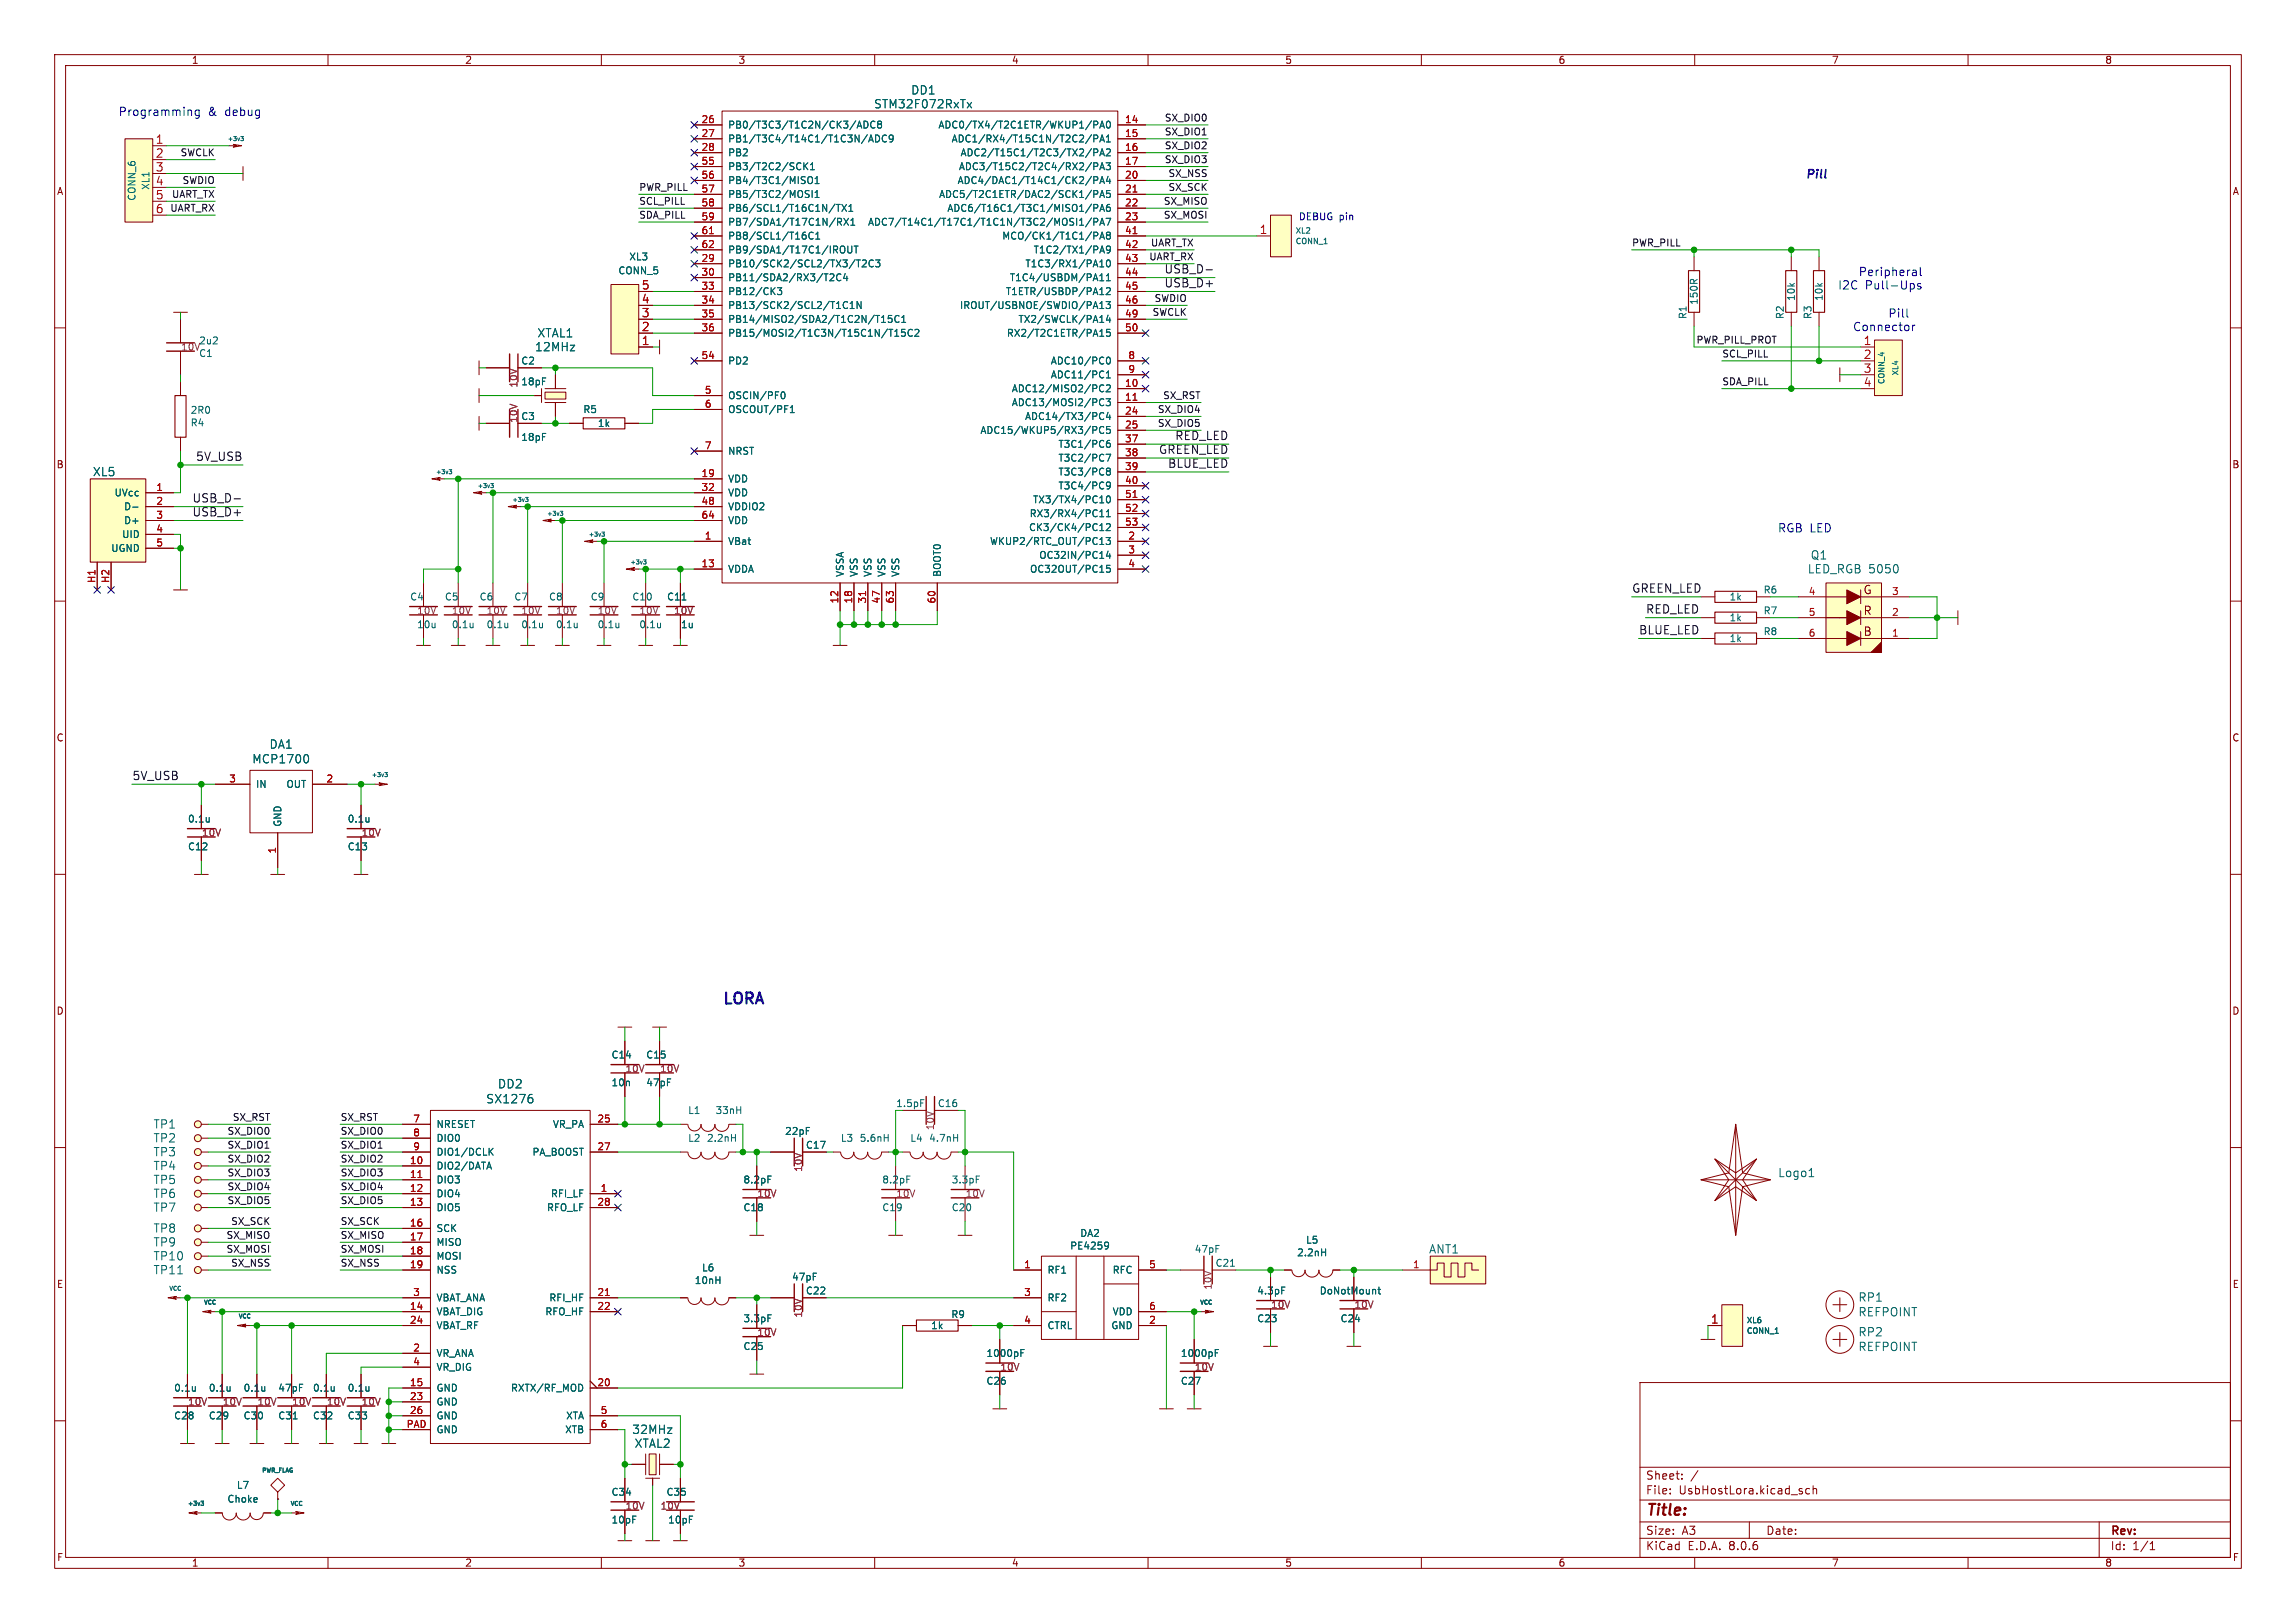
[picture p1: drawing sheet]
<svg xmlns="http://www.w3.org/2000/svg" width="420mm" height="297mm" viewBox="0 0 420 297" stroke-linecap="round" stroke-linejoin="round" font-family="sans-serif">
<defs><g id="words">
<text font-size="2.8" fill="#0000c2" x="132.1" y="183.9">LORA</text>
<text font-size="2.8" fill="#840000" x="301" y="277.9">Title:</text>
<g font-size="2.2" fill="#006464">
<text x="88.8" y="202.1">SX1276</text>
<text x="91" y="199.4">DD2</text>
</g>
<g font-size="2.1" fill="#006464">
<text x="166.6" y="17.5">DD1</text>
<text x="159.8" y="20">STM32F072RxTx</text>
<text x="97.8" y="64.5">12MHz</text>
<text x="98.2" y="62">XTAL1</text>
<text x="16.9" y="87.4">XL5</text>
<text x="330.6" y="105.1">LED_RGB 5050</text>
<text x="331.1" y="102.6">Q1</text>
<text x="49.2" y="137.2">DA1</text>
<text x="46.1" y="139.9">MCP1700</text>
<text x="28" y="206.7">TP1</text>
<text x="28" y="209.3">TP2</text>
<text x="28" y="211.8">TP3</text>
<text x="28" y="214.4">TP4</text>
<text x="325.2" y="215.6">Logo1</text>
<text x="28" y="222">TP7</text>
<text x="28" y="219.4">TP6</text>
<text x="28" y="216.9">TP5</text>
<text x="28" y="225.8">TP8</text>
<text x="28" y="228.3">TP9</text>
<text x="28" y="230.9">TP10</text>
<text x="28" y="233.4">TP11</text>
<text x="261.3" y="229.6">ANT1</text>
<text x="339.9" y="238.4">RP1</text>
<text x="339.9" y="244.8">RP2</text>
<text x="339.9" y="241.1">REFPOINT</text>
<text x="339.9" y="247.4">REFPOINT</text>
<text x="115.6" y="262.6">32MHz</text>
<text x="116" y="265.2">XTAL2</text>
</g>
<g font-size="2.1" fill="#0000c2">
<text x="21.6" y="21.3">Programming</text>
<text x="38" y="21.3">&amp;</text>
<text x="41.2" y="21.3">debug</text>
<text x="330.2" y="32.8">Pill</text>
<text x="336.2" y="53.1">I2C</text>
<text x="340" y="50.6">Peripheral</text>
<text x="341.2" y="53.1">Pull-Ups</text>
<text x="345.4" y="58.3">Pill</text>
<text x="338.9" y="60.7">Connector</text>
<text x="325.1" y="97.5">RGB LED</text>
</g>
<g font-size="2.1" fill="#a90000">
<text x="28.4" y="26.4">1</text>
<text x="28.4" y="29">2</text>
<text x="28.4" y="31.5">3</text>
<text x="28.4" y="34">4</text>
<text x="28.4" y="36.6">5</text>
<text x="28.4" y="39.1">6</text>
<text x="230.3" y="42.9">1</text>
<text x="117.3" y="53.1">5</text>
<text x="117.3" y="58.2">3</text>
<text x="117.3" y="55.6">4</text>
<text x="117.3" y="63.2">1</text>
<text x="117.3" y="60.7">2</text>
<text x="340.8" y="63.2">1</text>
<text x="340.8" y="65.8">2</text>
<text x="340.8" y="68.3">3</text>
<text x="340.8" y="70.9">4</text>
<text x="312.9" y="242.3">1</text>
</g>
<g font-size="2.1" fill="#0f0f0f">
<text x="213" y="50.2">USB_D-</text>
<text x="213" y="52.7">USB_D+</text>
<text x="211.9" y="83.2">GREEN_LED</text>
<text x="214.9" y="80.6">RED_LED</text>
<text x="35.8" y="84.4">5V_USB</text>
<text x="213.6" y="85.7">BLUE_LED</text>
<text x="35.2" y="92.1">USB_D-</text>
<text x="35.2" y="94.6">USB_D+</text>
<text x="298.4" y="108.6">GREEN_LED</text>
<text x="301" y="112.4">RED_LED</text>
<text x="299.7" y="116.2">BLUE_LED</text>
<text x="24.1" y="142.9">5V_USB</text>
</g>
<g font-size="2.1" fill="#840000">
<text x="340.7" y="109">G</text>
<text x="340.7" y="112.8">R</text>
<text x="340.7" y="116.6">B</text>
<text x="301" y="273.7">File:</text>
<text x="301" y="271">Sheet:</text>
<text x="307.1" y="273.7">UsbHostLora.kicad_sch</text>
<text x="301" y="281.1">Size:</text>
<text x="307.6" y="281.1">A3</text>
<text x="323" y="281.1">Date:</text>
<text x="386" y="281.3">Rev:</text>
<text x="301" y="283.9">KiCad</text>
<text x="308.7" y="283.9">E.D.A.</text>
<text x="316.3" y="283.9">8.0.6</text>
<text x="386" y="283.9">Id:</text>
<text x="390.1" y="283.9">1/1</text>
</g>
<g font-size="1.8" fill="#840000">
<text x="35" y="11.9">1</text>
<text x="85" y="11.9">2</text>
<text x="135" y="11.9">3</text>
<text x="185" y="11.9">4</text>
<text x="235" y="11.9">5</text>
<text x="285" y="11.9">6</text>
<text x="335" y="11.9">7</text>
<text x="385" y="11.9">8</text>
<text x="10.3" y="35.9">A</text>
<text x="408.3" y="35.9">A</text>
<text x="10.3" y="85.9">B</text>
<text x="408.2" y="85.9">B</text>
<text x="10.3" y="135.9">C</text>
<text x="408.2" y="135.9">C</text>
<text x="10.3" y="185.9">D</text>
<text x="408.2" y="185.9">D</text>
<text x="10.3" y="235.9">E</text>
<text x="408.3" y="235.9">E</text>
<text x="10.3" y="285.9">F</text>
<text x="35" y="286.9">1</text>
<text x="85" y="286.9">2</text>
<text x="135" y="286.9">3</text>
<text x="185" y="286.9">4</text>
<text x="235" y="286.9">5</text>
<text x="285" y="286.9">6</text>
<text x="335" y="286.9">7</text>
<text x="385" y="286.9">8</text>
<text x="408.3" y="285.9">F</text>
</g>
<g font-size="1.8" fill="#a90000">
<text x="128.2" y="22.6">26</text>
<text x="205.7" y="22.6">14</text>
<text x="128.2" y="25.1">27</text>
<text x="128.2" y="27.7">28</text>
<text x="205.7" y="25.1">15</text>
<text x="205.7" y="27.7">16</text>
<text x="128.2" y="30.2">55</text>
<text x="128.2" y="32.8">56</text>
<text x="128.2" y="35.3">57</text>
<text x="205.7" y="30.2">17</text>
<text x="205.7" y="32.8">20</text>
<text x="205.7" y="35.3">21</text>
<text x="128.2" y="37.8">58</text>
<text x="128.2" y="40.4">59</text>
<text x="205.7" y="37.8">22</text>
<text x="205.7" y="40.4">23</text>
<text x="128.2" y="42.9">61</text>
<text x="128.2" y="45.5">62</text>
<text x="205.7" y="42.9">41</text>
<text x="205.7" y="45.5">42</text>
<text x="128.2" y="48">29</text>
<text x="128.2" y="50.5">30</text>
<text x="128.2" y="53.1">33</text>
<text x="205.7" y="48">43</text>
<text x="205.7" y="50.5">44</text>
<text x="205.7" y="53.1">45</text>
<text x="128.2" y="55.6">34</text>
<text x="128.2" y="58.2">35</text>
<text x="205.7" y="55.6">46</text>
<text x="205.7" y="58.2">49</text>
<text x="128.2" y="60.7">36</text>
<text x="128.2" y="65.8">54</text>
<text x="205.7" y="60.7">50</text>
<text x="206.3" y="65.8">8</text>
<text x="205.7" y="70.9">10</text>
<text x="206.3" y="68.3">9</text>
<text x="128.8" y="72.1">5</text>
<text x="128.8" y="74.7">6</text>
<text x="205.7" y="73.4">11</text>
<text x="205.7" y="75.9">24</text>
<text x="128.8" y="82.3">7</text>
<text x="205.7" y="78.5">25</text>
<text x="205.7" y="81">37</text>
<text x="205.7" y="83.6">38</text>
<text x="28.5" y="89.9">1</text>
<text x="128.2" y="87.4">19</text>
<text x="128.2" y="89.9">32</text>
<text x="205.7" y="86.1">39</text>
<text x="205.7" y="88.6">40</text>
<text x="28.5" y="92.5">2</text>
<text x="28.5" y="95">3</text>
<text x="128.2" y="92.5">48</text>
<text x="128.2" y="95">64</text>
<text x="205.7" y="91.2">51</text>
<text x="205.7" y="93.7">52</text>
<text x="28.5" y="97.5">4</text>
<text x="28.5" y="100.1">5</text>
<text x="128.8" y="98.8">1</text>
<text x="205.7" y="96.3">53</text>
<text x="206.3" y="98.8">2</text>
<text x="206.3" y="101.3">3</text>
<text x="17.5" y="106.8" transform="rotate(-90 17.5 106.8)">H1</text>
<text x="20.1" y="106.8" transform="rotate(-90 20.1 106.8)">H2</text>
<text x="128.2" y="103.9">13</text>
<text x="206.3" y="103.9">4</text>
<text x="153.4" y="110.5" transform="rotate(-90 153.4 110.5)">12</text>
<text x="156" y="110.5" transform="rotate(-90 156 110.5)">18</text>
<text x="158.5" y="110.5" transform="rotate(-90 158.5 110.5)">31</text>
<text x="161" y="110.5" transform="rotate(-90 161 110.5)">47</text>
<text x="163.6" y="110.5" transform="rotate(-90 163.6 110.5)">63</text>
<text x="171.2" y="110.5" transform="rotate(-90 171.2 110.5)">60</text>
<text x="330.8" y="109">4</text>
<text x="330.8" y="112.8">5</text>
<text x="346" y="112.8">2</text>
<text x="346" y="109">3</text>
<text x="330.8" y="116.6">6</text>
<text x="346" y="116.6">1</text>
<text x="41.8" y="143.3">3</text>
<text x="59.6" y="143.3">2</text>
<text x="50.5" y="156.3" transform="rotate(-90 50.5 156.3)">1</text>
<text x="75.5" y="205.5">7</text>
<text x="75.5" y="208">8</text>
<text x="109.2" y="205.5">25</text>
<text x="74.9" y="213.1">10</text>
<text x="74.9" y="215.6">11</text>
<text x="75.5" y="210.6">9</text>
<text x="109.2" y="210.6">27</text>
<text x="74.9" y="218.2">12</text>
<text x="74.9" y="220.7">13</text>
<text x="109.2" y="220.7">28</text>
<text x="109.8" y="218.2">1</text>
<text x="74.9" y="224.5">16</text>
<text x="74.9" y="227.1">17</text>
<text x="74.9" y="229.6">18</text>
<text x="74.9" y="232.2">19</text>
<text x="187.3" y="232.2">1</text>
<text x="210.1" y="232.2">5</text>
<text x="258.4" y="232.2">1</text>
<text x="74.9" y="239.8">14</text>
<text x="75.5" y="237.2">3</text>
<text x="109.2" y="239.8">22</text>
<text x="109.2" y="237.2">21</text>
<text x="187.3" y="237.2">3</text>
<text x="210.1" y="239.8">6</text>
<text x="74.9" y="242.3">24</text>
<text x="187.3" y="242.3">4</text>
<text x="210.1" y="242.3">2</text>
<text x="75.5" y="247.4">2</text>
<text x="75.5" y="249.9">4</text>
<text x="74.9" y="256.3">23</text>
<text x="74.9" y="253.7">15</text>
<text x="109.2" y="253.7">20</text>
<text x="74.3" y="261.4">PAD</text>
<text x="74.9" y="258.8">26</text>
<text x="109.8" y="258.8">5</text>
<text x="109.8" y="261.4">6</text>
</g>
<g font-size="1.8" fill="#006464">
<text x="133.1" y="23.7">PB0/T3C3/T1C2N/CK3/ADC8</text>
<text x="171.6" y="23.7">ADC0/TX4/T2C1ETR/WKUP1/PA0</text>
<text x="133.1" y="26.3">PB1/T3C4/T14C1/T1C3N/ADC9</text>
<text x="133.1" y="28.8">PB2</text>
<text x="174" y="26.3">ADC1/RX4/T15C1N/T2C2/PA1</text>
<text x="175.6" y="28.8">ADC2/T15C1/T2C3/TX2/PA2</text>
<text x="27.5" y="34.8" transform="rotate(-90 27.5 34.8)">XL1</text>
<text x="133.1" y="31.3">PB3/T2C2/SCK1</text>
<text x="133.1" y="33.9">PB4/T3C1/MISO1</text>
<text x="175.1" y="33.9">ADC4/DAC1/T14C1/CK2/PA4</text>
<text x="175.3" y="31.3">ADC3/T15C2/T2C4/RX2/PA3</text>
<text x="25" y="36.8" transform="rotate(-90 25 36.8)">CONN_6</text>
<text x="133.1" y="36.4">PB5/T3C2/MOSI1</text>
<text x="133.1" y="39">PB6/SCL1/T16C1N/TX1</text>
<text x="133.1" y="41.5">PB7/SDA1/T17C1N/RX1</text>
<text x="158.7" y="41.5">ADC7/T14C1/T17C1/T1C1N/T3C2/MOSI1/PA7</text>
<text x="171.7" y="36.4">ADC5/T2C1ETR/DAC2/SCK1/PA5</text>
<text x="173.2" y="39">ADC6/T16C1/T3C1/MISO1/PA6</text>
<text x="115" y="47.9">XL3</text>
<text x="133.1" y="44">PB8/SCL1/T16C1</text>
<text x="133.1" y="46.6">PB9/SDA1/T17C1/IROUT</text>
<text x="183.2" y="44">MCO/CK1/T1C1/PA8</text>
<text x="189" y="46.6">T1C2/TX1/PA9</text>
<text x="113" y="50.4">CONN_5</text>
<text x="133.1" y="49.1">PB10/SCK2/SCL2/TX3/T2C3</text>
<text x="133.1" y="51.7">PB11/SDA2/RX3/T2C4</text>
<text x="184.6" y="51.7">T1C4/USBDM/PA11</text>
<text x="187.5" y="49.1">T1C3/RX1/PA10</text>
<text x="133.1" y="54.2">PB12/CK3</text>
<text x="133.1" y="56.7">PB13/SCK2/SCL2/T1C1N</text>
<text x="133.1" y="59.3">PB14/MISO2/SDA2/T1C2N/T15C1</text>
<text x="175.5" y="56.7">IROUT/USBNOE/SWDIO/PA13</text>
<text x="183.9" y="54.2">T1ETR/USBDP/PA12</text>
<text x="186.2" y="59.3">TX2/SWCLK/PA14</text>
<text x="308.7" y="58.5" transform="rotate(-90 308.7 58.5)">R1</text>
<text x="310.7" y="55.9" transform="rotate(-90 310.7 55.9)">150R</text>
<text x="326.5" y="58.5" transform="rotate(-90 326.5 58.5)">R2</text>
<text x="328.5" y="55.2" transform="rotate(-90 328.5 55.2)">10k</text>
<text x="331.6" y="58.5" transform="rotate(-90 331.6 58.5)">R3</text>
<text x="333.6" y="55.2" transform="rotate(-90 333.6 55.2)">10k</text>
<text x="36.3" y="65.5">C1</text>
<text x="36.3" y="63.2">2u2</text>
<text x="133.1" y="61.8">PB15/MOSI2/T1C3N/T15C1N/T15C2</text>
<text x="184.1" y="61.8">RX2/T2C1ETR/PA15</text>
<text x="95.3" y="66.9">C2</text>
<text x="95.3" y="70.7">18pF</text>
<text x="133.1" y="66.9">PD2</text>
<text x="185" y="72">ADC12/MISO2/PC2</text>
<text x="192.1" y="66.9">ADC10/PC0</text>
<text x="192.1" y="69.4">ADC11/PC1</text>
<text x="34.8" y="75.9">2R0</text>
<text x="95.3" y="77.1">C3</text>
<text x="106.6" y="75.8">R5</text>
<text x="133.1" y="73.3">OSCIN/PF0</text>
<text x="133.1" y="75.8">OSCOUT/PF1</text>
<text x="185" y="74.5">ADC13/MOSI2/PC3</text>
<text x="187.4" y="77.1">ADC14/TX3/PC4</text>
<text x="34.8" y="78.2">R4</text>
<text x="95.3" y="80.9">18pF</text>
<text x="109.3" y="78.3">1k</text>
<text x="133.1" y="83.4">NRST</text>
<text x="179.2" y="79.6">ADC15/WKUP5/RX3/PC5</text>
<text x="193.5" y="82.1">T3C1/PC6</text>
<text x="133.1" y="88.5">VDD</text>
<text x="193.5" y="84.7">T3C2/PC7</text>
<text x="193.5" y="87.2">T3C3/PC8</text>
<text x="193.5" y="89.8">T3C4/PC9</text>
<text x="20.9" y="91">UVcc</text>
<text x="22.6" y="93.6">D-</text>
<text x="133.1" y="91">VDD</text>
<text x="133.1" y="93.6">VDDIO2</text>
<text x="188.3" y="94.8">RX3/RX4/PC11</text>
<text x="188.9" y="92.3">TX3/TX4/PC10</text>
<text x="20.2" y="101.2">UGND</text>
<text x="22.2" y="98.7">UID</text>
<text x="22.6" y="96.1">D+</text>
<text x="133.1" y="99.9">VBat</text>
<text x="133.1" y="96.1">VDD</text>
<text x="181" y="99.9">WKUP2/RTC_OUT/PC13</text>
<text x="188.1" y="97.4">CK3/CK4/PC12</text>
<text x="133.1" y="105">VDDA</text>
<text x="154.5" y="105.7" transform="rotate(-90 154.5 105.7)">VSSA</text>
<text x="157.1" y="105.7" transform="rotate(-90 157.1 105.7)">VSS</text>
<text x="159.6" y="105.7" transform="rotate(-90 159.6 105.7)">VSS</text>
<text x="162.2" y="105.7" transform="rotate(-90 162.2 105.7)">VSS</text>
<text x="164.7" y="105.7" transform="rotate(-90 164.7 105.7)">VSS</text>
<text x="172.3" y="105.7" transform="rotate(-90 172.3 105.7)">BOOT0</text>
<text x="188.3" y="105">OC32OUT/PC15</text>
<text x="190" y="102.5">OC32IN/PC14</text>
<text x="74.9" y="110.1">C4</text>
<text x="81.3" y="110.1">C5</text>
<text x="87.6" y="110.1">C6</text>
<text x="94" y="110.1">C7</text>
<text x="100.3" y="110.1">C8</text>
<text x="108" y="110.1">C9</text>
<text x="115.6" y="110.1">C10</text>
<text x="121.9" y="110.1">C11</text>
<text x="316.3" y="113.9">1k</text>
<text x="316.3" y="110.1">1k</text>
<text x="322.5" y="112.6">R7</text>
<text x="322.5" y="108.8">R6</text>
<text x="76.2" y="115.2">10u</text>
<text x="82.6" y="115.2">0.1u</text>
<text x="88.9" y="115.2">0.1u</text>
<text x="95.3" y="115.2">0.1u</text>
<text x="101.6" y="115.2">0.1u</text>
<text x="109.2" y="115.2">0.1u</text>
<text x="116.8" y="115.2">0.1u</text>
<text x="124.5" y="115.2">1u</text>
<text x="316.3" y="117.7">1k</text>
<text x="322.5" y="116.4">R8</text>
<text x="46.7" y="144.4">IN</text>
<text x="52.3" y="144.4">OUT</text>
<text x="34.3" y="155.8">C12</text>
<text x="34.3" y="150.7">0.1u</text>
<text x="51.7" y="151.4" transform="rotate(-90 51.7 151.4)">GND</text>
<text x="63.5" y="155.8">C13</text>
<text x="63.5" y="150.7">0.1u</text>
<text x="111.8" y="193.9">C14</text>
<text x="118.1" y="193.9">C15</text>
<text x="111.8" y="199">10n</text>
<text x="118.1" y="199">47pF</text>
<text x="171.5" y="202.8">C16</text>
<text x="79.8" y="206.6">NRESET</text>
<text x="79.8" y="209.1">DIO0</text>
<text x="101" y="206.6">VR_PA</text>
<text x="125.8" y="209.1">L2</text>
<text x="125.8" y="204.1">L1</text>
<text x="129.2" y="209.1">2.2nH</text>
<text x="130.8" y="204.1">33nH</text>
<text x="143.5" y="207.9">22pF</text>
<text x="153.7" y="209.1">L3</text>
<text x="157.2" y="209.1">5.6nH</text>
<text x="166.4" y="209.1">L4</text>
<text x="169.9" y="209.1">4.7nH</text>
<text x="79.8" y="214.2">DIO2/DATA</text>
<text x="79.8" y="211.7">DIO1/DCLK</text>
<text x="97.3" y="211.7">PA_BOOST</text>
<text x="147.3" y="210.4">C17</text>
<text x="79.8" y="216.8">DIO3</text>
<text x="79.8" y="219.3">DIO4</text>
<text x="79.8" y="221.8">DIO5</text>
<text x="100" y="221.8">RFO_LF</text>
<text x="100.7" y="219.3">RFI_LF</text>
<text x="135.9" y="221.8">C18</text>
<text x="135.9" y="216.8">8.2pF</text>
<text x="161.3" y="221.8">C19</text>
<text x="161.3" y="216.8">8.2pF</text>
<text x="174" y="221.8">C20</text>
<text x="174" y="216.8">3.3pF</text>
<text x="79.8" y="225.7">SCK</text>
<text x="197.5" y="226.5">DA2</text>
<text x="238.8" y="227.8">L5</text>
<text x="79.8" y="228.2">MISO</text>
<text x="79.8" y="230.7">MOSI</text>
<text x="79.8" y="233.3">NSS</text>
<text x="128.3" y="232.9">L6</text>
<text x="191.5" y="233.3">RF1</text>
<text x="195.7" y="228.9">PE4259</text>
<text x="203.4" y="233.3">RFC</text>
<text x="218.4" y="229.5">47pF</text>
<text x="222.3" y="232">C21</text>
<text x="237.2" y="230.1">2.2nH</text>
<text x="79.8" y="238.4">VBAT_ANA</text>
<text x="100.4" y="238.4">RFI_HF</text>
<text x="127" y="235.2">10nH</text>
<text x="144.8" y="234.5">47pF</text>
<text x="147.3" y="237.1">C22</text>
<text x="191.5" y="238.4">RF2</text>
<text x="229.9" y="237.1">4.3pF</text>
<text x="241.3" y="237.1">DoNotMount</text>
<text x="79.8" y="243.4">VBAT_RF</text>
<text x="79.8" y="240.9">VBAT_DIG</text>
<text x="99.7" y="240.9">RFO_HF</text>
<text x="135.9" y="242.2">3.3pF</text>
<text x="170.2" y="243.4">1k</text>
<text x="173.9" y="241.4">R9</text>
<text x="191.5" y="243.4">CTRL</text>
<text x="203.2" y="243.4">GND</text>
<text x="203.4" y="240.9">VDD</text>
<text x="229.9" y="242.2">C23</text>
<text x="245.1" y="242.2">C24</text>
<text x="79.8" y="248.5">VR_ANA</text>
<text x="79.8" y="251.1">VR_DIG</text>
<text x="135.9" y="247.2">C25</text>
<text x="180.3" y="248.5">1000pF</text>
<text x="215.9" y="248.5">1000pF</text>
<text x="31.8" y="254.9">0.1u</text>
<text x="38.1" y="254.9">0.1u</text>
<text x="44.5" y="254.9">0.1u</text>
<text x="50.8" y="254.9">47pF</text>
<text x="57.2" y="254.9">0.1u</text>
<text x="63.5" y="254.9">0.1u</text>
<text x="79.8" y="257.4">GND</text>
<text x="79.8" y="254.9">GND</text>
<text x="93.4" y="254.9">RXTX/RF_MOD</text>
<text x="180.3" y="253.6">C26</text>
<text x="215.9" y="253.6">C27</text>
<text x="31.8" y="259.9">C28</text>
<text x="38.1" y="259.9">C29</text>
<text x="44.5" y="259.9">C30</text>
<text x="50.8" y="259.9">C31</text>
<text x="57.2" y="259.9">C32</text>
<text x="63.5" y="259.9">C33</text>
<text x="79.8" y="259.9">GND</text>
<text x="79.8" y="262.5">GND</text>
<text x="103.3" y="262.5">XTB</text>
<text x="103.5" y="259.9">XTA</text>
<text x="41.5" y="275.2">Choke</text>
<text x="43.2" y="272.6">L7</text>
<text x="111.8" y="273.9">C34</text>
<text x="121.8" y="273.9">C35</text>
<text x="111.8" y="279">10pF</text>
<text x="122.1" y="279">10pF</text>
</g>
<g font-size="1.8" fill="#0f0f0f">
<text x="213" y="22.3">SX_DIO0</text>
<text x="32.9" y="28.7">SWCLK</text>
<text x="213" y="24.9">SX_DIO1</text>
<text x="213" y="29.9">SX_DIO3</text>
<text x="213" y="27.4">SX_DIO2</text>
<text x="33.3" y="33.7">SWDIO</text>
<text x="116.8" y="35">PWR_PILL</text>
<text x="213.6" y="35">SX_SCK</text>
<text x="213.6" y="32.5">SX_NSS</text>
<text x="31.1" y="38.8">UART_RX</text>
<text x="31.4" y="36.3">UART_TX</text>
<text x="116.8" y="37.6">SCL_PILL</text>
<text x="116.8" y="40.1">SDA_PILL</text>
<text x="212.8" y="40.1">SX_MOSI</text>
<text x="212.8" y="37.6">SX_MISO</text>
<text x="210.1" y="47.7">UART_RX</text>
<text x="210.4" y="45.2">UART_TX</text>
<text x="298.4" y="45.2">PWR_PILL</text>
<text x="210.7" y="57.9">SWCLK</text>
<text x="211.1" y="55.3">SWDIO</text>
<text x="310.2" y="63">PWR_PILL_PROT</text>
<text x="315" y="65.5">SCL_PILL</text>
<text x="315" y="70.6">SDA_PILL</text>
<text x="211.7" y="75.7">SX_DIO4</text>
<text x="212.7" y="73.1">SX_RST</text>
<text x="211.7" y="78.2">SX_DIO5</text>
<text x="41.5" y="207.7">SX_DIO0</text>
<text x="42.5" y="205.2">SX_RST</text>
<text x="62.2" y="205.2">SX_RST</text>
<text x="62.2" y="207.7">SX_DIO0</text>
<text x="41.5" y="210.3">SX_DIO1</text>
<text x="41.5" y="212.8">SX_DIO2</text>
<text x="41.5" y="215.4">SX_DIO3</text>
<text x="62.2" y="210.3">SX_DIO1</text>
<text x="62.2" y="212.8">SX_DIO2</text>
<text x="62.2" y="215.4">SX_DIO3</text>
<text x="41.5" y="217.9">SX_DIO4</text>
<text x="41.5" y="220.4">SX_DIO5</text>
<text x="62.2" y="220.4">SX_DIO5</text>
<text x="62.2" y="217.9">SX_DIO4</text>
<text x="41.3" y="226.8">SX_MISO</text>
<text x="42.2" y="224.3">SX_SCK</text>
<text x="62.2" y="224.3">SX_SCK</text>
<text x="62.2" y="226.8">SX_MISO</text>
<text x="41.3" y="229.3">SX_MOSI</text>
<text x="42.2" y="231.9">SX_NSS</text>
<text x="62.2" y="229.3">SX_MOSI</text>
<text x="62.2" y="231.9">SX_NSS</text>
</g>
<text font-size="1.8" fill="#0000c2" x="237.5" y="40.4">DEBUG pin</text>
<g font-size="1.8" fill="#840084">
<text x="33" y="64.4">10V</text>
<text x="94.8" y="71" transform="rotate(-90 94.8 71)">10V</text>
<text x="94.8" y="77.5" transform="rotate(-90 94.8 77.5)">10V</text>
<text x="76.2" y="112.6">10V</text>
<text x="82.6" y="112.6">10V</text>
<text x="88.9" y="112.6">10V</text>
<text x="95.3" y="112.6">10V</text>
<text x="101.6" y="112.6">10V</text>
<text x="109.2" y="112.6">10V</text>
<text x="116.8" y="112.6">10V</text>
<text x="123.2" y="112.6">10V</text>
<text x="36.8" y="153.3">10V</text>
<text x="66" y="153.3">10V</text>
<text x="114.3" y="196.4">10V</text>
<text x="120.7" y="196.4">10V</text>
<text x="171" y="206.9" transform="rotate(-90 171 206.9)">10V</text>
<text x="146.9" y="214.5" transform="rotate(-90 146.9 214.5)">10V</text>
<text x="138.4" y="219.3">10V</text>
<text x="163.8" y="219.3">10V</text>
<text x="176.5" y="219.3">10V</text>
<text x="221.8" y="236.1" transform="rotate(-90 221.8 236.1)">10V</text>
<text x="232.4" y="239.6">10V</text>
<text x="247.7" y="239.6">10V</text>
<text x="138.4" y="244.7">10V</text>
<text x="146.9" y="241.2" transform="rotate(-90 146.9 241.2)">10V</text>
<text x="182.9" y="251.1">10V</text>
<text x="218.4" y="251.1">10V</text>
<text x="34.3" y="257.4">10V</text>
<text x="40.6" y="257.4">10V</text>
<text x="47" y="257.4">10V</text>
<text x="53.3" y="257.4">10V</text>
<text x="59.7" y="257.4">10V</text>
<text x="66" y="257.4">10V</text>
<text x="114.3" y="276.5">10V</text>
<text x="120.7" y="276.5">10V</text>
</g>
<text font-size="1.8" fill="#009600" x="163.8" y="202.8">1.5pF</text>
<g font-size="1.4" fill="#006464">
<text x="236.9" y="43">XL2</text>
<text x="236.9" y="44.9">CONN_1</text>
<text x="344.9" y="70.4" transform="rotate(-90 344.9 70.4)">CONN_4</text>
<text x="347.4" y="68.8" transform="rotate(-90 347.4 68.8)">XL4</text>
<text x="319.4" y="242.3">XL6</text>
<text x="319.4" y="244.3">CONN_1</text>
</g>
<g font-size="1.1" fill="#006464">
<text x="41.5" y="26">+3v3</text>
<text x="79.6" y="87">+3v3</text>
<text x="87.3" y="89.5">+3v3</text>
<text x="93.6" y="92">+3v3</text>
<text x="100" y="94.6">+3v3</text>
<text x="107.6" y="98.4">+3v3</text>
<text x="115.2" y="103.5">+3v3</text>
<text x="67.9" y="142.4">+3v3</text>
<text x="30.8" y="236.4">VCC</text>
<text x="37.2" y="238.9">VCC</text>
<text x="219.4" y="238.9">VCC</text>
<text x="43.5" y="241.5">VCC</text>
<text x="47.8" y="269.7">PWR_FLAG</text>
<text x="34.3" y="275.7">+3v3</text>
<text x="53" y="275.8">VCC</text>
</g>
</g></defs>
<g fill="none" stroke="#840000" stroke-width=".18">
<path d="M10 10h400v277h-400zM12 12h396v273h-396zM60 10v2M110 10v2M160 10v2M210 10v2M260 10v2M310 10v2M360 10v2M10 60h2M408 60h2M10 110h2"/>
<path d="M408 110h2M10 160h2M408 160h2M10 210h2M73.7 205.7h5M73.7 210.8h5M73.7 218.4h5M73.7 213.4h5M73.7 215.9h5M73.7 208.3h5M78.7 203.2h29.2v61h-29.2zM107.9 205.7h5.1"/>
<path d="M107.9 210.8h5.1M107.9 218.4h5.1M165.1 210.8h1.3M166.5 210.8a1.21 1.21 0 0 0 1.2 1.2 1.21 1.21 0 0 0 1.2-1.2M168.9 210.8a1.28 1.28 0 0 0 1.2 1.3 1.28 1.28 0 0 0 1.3-1.3M171.4 210.8a1.28 1.28 0 0 0 1.3 1.3 1.28 1.28 0 0 0 1.3-1.3M174 210.8h1.3M408 210h2M73.7 221h5M73.7 224.8h5M73.7 227.3h5M73.7 229.9h5"/>
<path d="M73.7 232.4h5M73.7 237.5h5M107.9 221h5.1M107.9 237.5h5.1M175.3 226.1h2.5M10 260h2M66 251.5v4.3M66 257.3v4.3M73.7 240h5M73.7 256.5h5M73.7 242.6h5M73.7 259.1h5"/>
<path d="M73.7 254h5M73.7 247.6h5M73.7 250.2h5M107.9 240h5.1M107.9 259.1h5.1M107.9 254h5.1M107.9 252.7l1.3 1.3M300 253h108v32h-108zM408 260h2M73.7 261.6h5M107.9 261.6h5.1M300 278.5h108"/>
<path d="M300 274.5h108M300 268.5h108M305.5 273.2v.2M305.5 272.5v.1M307.7 270.5v.2M307.7 269.8v.1M310.6 269.1l-1.3 1.9M320 278.5v3M329.7 273v.3M331 272.5l-.4-.1-.3 .3v.4l.1 .2h.6M331.7 272.5l.2-.1 .3 .1 .1 .9M331.7 271.9v1.5"/>
<path d="M384 278.5v6.5M60 285v2M110 285v2M160 285v2M210 285v2M260 285v2M300 281.5h108M310 285v2M360 285v2M393.3 283.6h.9M393.3 282.5l.4-.4v1.5"/>
</g>
<path d="M63.5 257.3h5.1M63.5 255.8h5.1" fill="none" stroke="#840000" stroke-width=".25"/>
<path d="M89.2 213.6h.6M89.5 212.7l.4 1.2M89.7 210.7l.5 .7M90.2 210.1l-.7 .8M97 200.3h.3M97.2 200.9l.3 .3v.3l-.3 .3M174.4 208.2h.8M175.2 207.6v1.3M67.5 253.7v.9M67.5 254.5h-.1M106.5 253.6v.7" fill="none" stroke="#006464" stroke-width=".18"/>
<path d="M76.4 215.5h.8M110.7 237.1h.8" fill="none" stroke="#a90000" stroke-width=".18"/>
<path d="M261.6 229.9h10.2v5h-10.2z" fill="#ffffc2"/>
<g fill="none" stroke="#840000" stroke-width=".18">
<path d="M76.2 118.1h2.5M77.5 106.7v4.3M77.5 112.5v4.3M36.8 147.3v4.3M36.8 153.2v4.3M39.4 143.5h6.3M45.7 141h11.4v11.4h-11.4zM50.8 152.4v6.4M57.1 143.5h6.4M35.6 160h2.5M49.5 160h2.6M113 188h2.6"/>
<path d="M114.3 190.5v4.3M114.3 196.3v4.4M234.9 232.4h1.3M236.3 232.4a1.19 1.19 0 0 0 1.2 1.2 1.19 1.19 0 0 0 1.2-1.2 1.28 1.28 0 0 0 1.3 1.3 1.28 1.28 0 0 0 1.3-1.3M241.2 232.4a1.28 1.28 0 0 0 1.3 1.3 1.28 1.28 0 0 0 1.3-1.3M243.8 232.4h1.3M247.6 233.7v4.3M247.6 239.5v4.3M256.5 232.4h6.4v-1.3h1.3v2.6h1.2v-2.6h1.3v2.6h1.3v-2.6h1.2v1.3h1.3M261.6 229.9h10.2v5h-10.2zM246.4 246.4h2.5"/>
</g>
<path d="M74.9 112.5h5.1M74.9 111h5.1M34.3 153.2h5.1M34.3 151.6h5.1M111.8 194.8h5M111.8 196.3h5M245.1 239.5h5.1M245.1 238h5.1" fill="none" stroke="#840000" stroke-width=".25"/>
<path d="M56.1 138.1a.95 .95 0 0 1 0 1.5M38.3 149.6v.8M38.3 150.3l-.1 .1M241.8 229.1h.7M242.5 228.5v1.3M252.1 236h.4M252.2 235.5v1.1l.3 .2" fill="none" stroke="#006464" stroke-width=".18"/>
<path d="M232.4 39.4h3.8v7.6h-3.8z" fill="#ffffc2"/>
<g fill="none" stroke="#840000" stroke-width=".18">
<path d="M232.4 39.4h3.8v7.6h-3.8zM229.9 43.2h2.5M309.9 47v2.5M309.9 57.2v2.5M327.7 47v2.5M327.7 57.2v2.5M332.7 47v2.5M332.7 57.2v2.5M185.4 232.4h5.1M185.4 237.5h5.1M190.5 229.9h17.8v15.2h-17.8zM196.8 229.9v15.2"/>
<path d="M201.9 229.9v15.2M201.9 234.9h6.4M208.3 232.4h5.1M232.4 233.7v4.3M232.4 239.5v4.3M185.4 242.6h5.1M190.5 240h6.3M208.3 240h5.1M208.3 242.6h5.1M231.1 246.4h2.6"/>
</g>
<path d="M308.9 49.5h2v7.7h-2zM326.6 49.5h2.1v7.7h-2.1zM331.7 49.5h2.1v7.7h-2.1z" fill="none" stroke="#840000" stroke-width=".2"/>
<path d="M202.3 227.3h.2l.3 .2a.84 .84 0 0 1-.4 1.1M202.8 227.8l-.1 .2-.4 .1M234.5 235.5h.6" fill="none" stroke="#006464" stroke-width=".18"/>
<path d="M229.9 239.5h5M229.9 238h5" fill="none" stroke="#840000" stroke-width=".25"/>
<path d="M220.5 239.8l1.5 .2-1.5 .3 .5-.3z" fill="#ffffc2"/>
<path d="M123.2 118.1h2.5M215.9 232.4h4.3M220.5 239.8l1.5 .2-1.5 .3 .5-.3zM221.7 232.4h4.4M219.7 240h1.3" fill="none" stroke="#840000" stroke-width=".18"/>
<path d="M220.2 229.9v5M221.7 229.9v5" fill="none" stroke="#840000" stroke-width=".25"/>
<path d="M225.1 231.7h.7" fill="none" stroke="#006464" stroke-width=".18"/>
<path d="M16.5 87.6h10.2v15.3h-10.2z" fill="#ffffc2"/>
<g fill="none" stroke="#840000" stroke-width=".18">
<path d="M31.7 57.2h2.6M33 58.4v4.3M33 64.3v4.3M33 69.9v2.5M16.5 87.6h10.2v15.3h-10.2zM26.7 90.2h5M26.7 92.7h5M26.7 95.3h5M26.7 97.8h5M33 80v2.6M17.8 102.9v5.1M20.3 102.9v5.1"/>
<path d="M26.7 100.3h5M119.4 188h2.5M120.6 190.5v4.3M120.6 196.3v4.4M124.5 210.8h1.2M124.5 205.7h1.2M125.8 210.8a1.19 1.19 0 0 0 1.2 1.2 1.19 1.19 0 0 0 1.2-1.2 1.28 1.28 0 0 0 1.3 1.3 1.28 1.28 0 0 0 1.3-1.3M125.8 205.8a1.19 1.19 0 0 0 1.2 1.2 1.19 1.19 0 0 0 1.2-1.2 1.28 1.28 0 0 0 1.3 1.2 1.28 1.28 0 0 0 1.3-1.2M130.8 210.8a1.28 1.28 0 0 0 1.2 1.3 1.28 1.28 0 0 0 1.3-1.3M130.8 205.8a1.28 1.28 0 0 0 1.2 1.2 1.28 1.28 0 0 0 1.3-1.2M133.3 210.8h1.3M133.3 205.7h1.3"/>
<path d="M138.4 213.4v4.3M138.4 219.2v4.3M141 210.8h4.3M146.8 210.8h4.3M152.4 210.8h1.3M153.8 210.8a1.19 1.19 0 0 0 1.2 1.2 1.19 1.19 0 0 0 1.2-1.2 1.28 1.28 0 0 0 1.2 1.3 1.28 1.28 0 0 0 1.3-1.3M158.7 210.8a1.28 1.28 0 0 0 1.3 1.3 1.28 1.28 0 0 0 1.3-1.3M161.3 210.8h1.3M124.5 237.5h1.2M125.8 237.5a1.19 1.19 0 0 0 1.2 1.2 1.19 1.19 0 0 0 1.2-1.2 1.28 1.28 0 0 0 1.3 1.3 1.28 1.28 0 0 0 1.3-1.3M130.8 237.5a1.28 1.28 0 0 0 1.2 1.3 1.28 1.28 0 0 0 1.3-1.3M133.3 237.5h1.3"/>
<path d="M137.2 226.1h2.5M138.4 238.8v4.3M141 237.5h4.3M146.8 237.5h4.3M162.6 226.1h2.5M137.2 251.5h2.5M138.4 244.6v4.3"/>
</g>
<path d="M24.3 92.8h1M133.8 208.2h.7M134.5 207.6v1.3M140.5 215.2h.6M161.7 208.2h.8M162.5 207.6v1.3M140.5 240.6h.6" fill="none" stroke="#006464" stroke-width=".18"/>
<path d="M30.5 62.7h5.1M30.5 64.3h5.1M118.1 194.8h5.1M118.1 196.3h5.1M135.9 219.2h5.1M135.9 217.7h5.1M145.3 208.3v5.1M146.8 208.3v5.1M145.3 234.9v5.1M146.8 234.9v5.1M135.9 244.6h5.1M135.9 243.1h5.1" fill="none" stroke="#840000" stroke-width=".25"/>
<path d="M32 72.4h2v7.6h-2z" fill="none" stroke="#840000" stroke-width=".2"/>
<path d="M22.9 25.4h5v15.2h-5z" fill="#ffffc2"/>
<g fill="none" stroke="#840000" stroke-width=".18">
<path d="M22.9 25.4h5v15.2h-5zM27.9 26.7h2.6M27.9 29.2h2.6M27.9 31.8h2.6M27.9 34.3h2.6M27.9 36.8h2.6M27.9 39.4h2.6M109.2 118.1h2.6M110.5 106.7v4.3M110.5 112.5v4.3M118.1 106.7v4.3M118.1 112.5v4.3"/>
<path d="M152.4 118.1h2.5"/>
</g>
<path d="M107.9 112.5h5.1M107.9 111h5.1M115.6 112.5h5M115.6 111h5" fill="none" stroke="#840000" stroke-width=".25"/>
<path d="M113.2 114v.9M113.2 114.8h-.1M120.8 114v.9M120.8 114.8h.1" fill="none" stroke="#006464" stroke-width=".18"/>
<path d="M42.7 26.4l1.5 .3-1.5 .2 .5-.2z" fill="#ffffc2"/>
<path d="M41.9 26.7h1.3M42.7 26.4l1.5 .3-1.5 .2 .5-.2zM44.4 30.5v2.5M116.8 118.1h2.6M124.5 106.7v4.3M124.5 112.5v4.3" fill="none" stroke="#840000" stroke-width=".18"/>
<path d="M44.1 25h.4l-.2 .3h.2v.3l-.3 .1M124.8 109.8h.7" fill="none" stroke="#006464" stroke-width=".18"/>
<path d="M121.9 112.5h5.1M121.9 111h5.1" fill="none" stroke="#840000" stroke-width=".25"/>
<path d="M114.6 104.1l1.5-.2-.5 .2 .5 .3z" fill="#ffffc2"/>
<g fill="none" stroke="#840000" stroke-width=".18">
<path d="M127 22.9h5.1M127 25.4h5.1M127 27.9h5.1M127 30.5h5.1M127 33h5.1M127 35.6h5.1M127 38.1h5.1M132.1 20.3h72.4v86.4h-72.4zM204.5 22.9h5M204.5 25.4h5M204.5 27.9h5M204.5 30.5h5"/>
<path d="M204.5 33h5M204.5 35.6h5M204.5 38.1h5M127 40.6h5.1M127 48.3h5.1M127 50.8h5.1M127 53.3h5.1M127 55.9h5.1M127 58.4h5.1M127 43.2h5.1M127 45.7h5.1M204.5 40.6h5"/>
<path d="M204.5 48.3h5M204.5 50.8h5M204.5 53.3h5M204.5 55.9h5M204.5 58.4h5M204.5 43.2h5M204.5 45.7h5M127 61h5.1M127 72.4h5.1M127 66h5.1M127 74.9h5.1M204.5 71.1h5"/>
<path d="M204.5 73.7h5M204.5 76.2h5M204.5 78.7h5M204.5 61h5M204.5 66h5M204.5 68.6h5M127 99.1h5.1M127 87.6h5.1M127 90.2h5.1M127 92.7h5.1M127 95.3h5.1M127 82.6h5.1"/>
<path d="M204.5 99.1h5M204.5 81.3h5M204.5 83.8h5M204.5 86.4h5M204.5 88.9h5M204.5 91.4h5M204.5 94h5M204.5 96.5h5M95.2 118.1h2.6M101.6 118.1h2.5M114.6 104.1l1.5-.2-.5 .2 .5 .3zM115.6 104.1h1.2"/>
<path d="M127 104.1h5.1M153.7 106.7v5.1M156.2 106.7v5.1M158.7 106.7v5.1M161.3 106.7v5.1M163.8 106.7v5.1M171.4 106.7v5.1M204.5 104.1h5M204.5 101.6h5M36.8 205.7h1.3M59.7 251.5v4.3M59.7 257.3v4.3"/>
<path d="M58.4 264.2h2.6M64.8 264.2h2.5M69.8 264.2h2.6M118.1 281.9h2.5"/>
<circle cx="36.2" cy="205.7" r=".63"/>
</g>
<g fill="none" stroke="#006464" stroke-width=".18">
<path d="M176.9 18.7l.8 1M177.7 18.7l-.8 1M147 29.8v1.3M147.2 30.3l.6 .8M147.4 34.9h.6M147.4 35.4l.5 .2 .1 .2-.1 .3h-.4M147.8 29.8l-.8 .7M148 32.4l.1-.1a.43 .43 0 0 1 .5 .5v.4a.42 .42 0 0 1-.4 .4 .42 .42 0 0 1-.4-.4v-.4zM148.3 31.1h.7M148.3 30.2l.3-.4v1.3M148.6 34.9v1.2M149.1 36.1h.7"/>
<path d="M149.1 33.6h.7M149.1 32.7l.4-.4v1.3M149.1 35.2l.4-.3v1.2M152.7 37.3l-1.1 1.7M153 37.4h.7M153.3 37.4v1.3M154 37.4l.8 1.3M154.4 39.9l.8 1.3M154.8 37.4l-.8 1.3M155.2 39.9l-.8 1.3M155.3 38.7h.7M155.3 37.8l.3-.4v1.3"/>
<path d="M156.8 23.4l.4-1.2 .4 1.2M156.9 23.1h.6M158.1 22.2a.64 .64 0 0 1 .7 .6 .64 .64 0 0 1-.7 .6zM158.9 26l.4-1.3 .4 1.3M159 25.6h.6M160 22.3a.6 .6 0 0 0-.8 .4 .6 .6 0 0 0 .6 .7l.2-.1M160.2 24.7a.64 .64 0 0 1 .7 .6 .64 .64 0 0 1-.7 .7zM160.8 22.7l-.3-.2 .3-.3h.2l.3 .2-.3 .3M160.8 22.7l-.3 .3 .1 .3 .2 .1h.2l.3-.2-.1-.4-.2-.1M160.8 22.7h.2M162.2 24.8a.6 .6 0 0 0-.9 .5 .6 .6 0 0 0 .6 .7l.3-.1M163.4 25.3l-.3 .2-.3-.1-.2-.1v-.3l.3-.3h.2l.3 .3a.84 .84 0 0 1-.4 1h-.2"/>
<path d="M196.2 39.9l.2 .1M196.9 39.9v1.3M199.7 22.1l-1.1 1.6M199.7 24.6l-1.1 1.7M199.7 27.2l-1.1 1.6M199.7 29.7l-1.1 1.7M199.7 32.3l-1.1 1.6M199.7 34.8l-1.1 1.6M199.7 37.3l-1.1 1.7M199.7 39.9l-1.1 1.6M200.1 22.8h.6l.1-.2v-.3l-.7-.1v1.2M200.1 25.4l.6-.1 .1-.2v-.3l-.7-.1v1.3"/>
<path d="M200.1 27.9h.6l.1-.2v-.3l-.7-.2v1.3M200.1 30.5l.6-.1 .1-.2v-.3l-.7-.1v1.3M200.1 33l.6-.1 .1-.1v-.3l-.7-.2v1.3M200.1 35.5h.6l.1-.2v-.3l-.7-.1v1.2M200.1 38.1l.6-.1 .1-.2v-.3l-.7-.1v1.3M201.2 23.4l.4-1.2 .4 1.2M201.2 26l.4-1.3 .4 1.3M201.2 28.5l.4-1.3 .4 1.3M201.2 31.1l.4-1.3 .4 1.3M201.2 33.6l.4-1.3 .4 1.3M201.2 36.1l.4-1.2 .4 1.2M201.2 38.7l.4-1.3 .4 1.3"/>
<path d="M201.3 23.1h.6M201.3 25.6h.6M201.3 28.2h.6M201.3 30.7h.6M201.3 33.2h.6M201.3 35.8h.6M201.3 38.3h.6M202.3 29.8h.8l-.4 .5 .4 .1v.5l-.2 .2-.6-.2M202.3 39.9h.9l-.6 1.3M202.4 27.4l.5-.2 .2 .4-.8 .9h.8M202.4 26h.7M202.4 25.1l.3-.4v1.3"/>
<path d="M202.6 22.2h.1a.68 .68 0 0 1 .4 .6 .68 .68 0 0 1-.4 .6 .84 .84 0 0 1-.1-1.2zM202.7 32.3l-.3 .9h.8M203 37.4l-.4 .1a.85 .85 0 0 0 0 1.2l.5-.1v-.5l-.2-.2-.4 .1-.1 .1M203 32.8v.8M203.1 34.9h-.7v.6l.2-.1h.4l.1 .2v.4l-.2 .1-.5-.1M142.2 52.6h.8l-.4 .5 .3 .2v.5l-.1 .1-.6-.1M147.4 43.1v.5M148.7 42.6a.6 .6 0 0 0-.8 .4 .6 .6 0 0 0 .6 .8l.2-.2M149.2 43.8h.7M149.2 42.9l.4-.4v1.3M151.8 50.2l.5-.1 .2 .4-.7 .9h.7M153.2 40.6h.6l.1-.2v-.3l-.7-.2v1.3"/>
<path d="M153.5 40.6l.4 .6M153.8 50.2a.6 .6 0 0 0-.8 .5 .6 .6 0 0 0 .6 .7l.2-.1M153.9 45.1l.1-.1a.43 .43 0 0 1 .5 .5v.4a.42 .42 0 0 1-.2 .4 .42 .42 0 0 1-.4-.1M154.6 50l-.3 1h.8M154.9 50.5v.9M155 55.3a.6 .6 0 0 0-.8 .4 .6 .6 0 0 0 .6 .8l.2-.2M155.1 45v1.1l.2 .2 .4-.1 .1-.1v-1.1M155.5 56.5h.7M155.5 55.6l.4-.4v1.3M155.6 41.2h.8M155.6 40.3l.4-.4v1.3M156.2 45h.8"/>
<path d="M156.6 45v1.3M156.7 47.6h.7M157 47.6v1.2M157.5 55.2v1.3l-.7-1.3v1.3M157.7 47.7l.5-.1 .3 .3-.8 .9h.8M159.7 47.7a.6 .6 0 0 0-.8 .4 .6 .6 0 0 0 .6 .7l.2-.1M160.2 47.6h.8l-.5 .5 .4 .1v.5l-.2 .1-.5-.1M160.2 57.7h.7M161.3 59h.7M161.3 58.1l.3-.4v1.3M163.1 57.7h-.6v.6l.1-.1 .5 .1 .1 .2-.1 .4-.1 .1-.5-.1M164.5 57.9a.6 .6 0 0 0-.9 .4 .6 .6 0 0 0 .6 .7l.3-.1"/>
<path d="M164.9 59h.8M164.9 58.1l.4-.4v1.3M196.3 40.7l.1 .2-.1 .3M197.5 41.2h.7M197.5 40.3l.4-.4v1.3M200.1 40.6h.6l.1-.2v-.3l-.7-.2v1.3M200.1 42.5h.5l.2 .2-.1 .4-.6 .1M201.2 41.2l.4-1.3 .4 1.3M201.2 48.8h.7M201.2 51.4h.7M201.2 53.9h.7M201.2 56.5h.7"/>
<path d="M201.2 59h.7M201.2 43.8l.4-1.3 .4 1.3M201.2 46.3l.4-1.3 .4 1.3M201.2 47.9l.3-.3v1.2M201.2 50.5l.3-.4v1.3M201.2 55.6l.3-.4v1.3M201.3 40.9h.6M201.3 43.4h.6M201.3 45.9h.6M201.4 52.8l.1-.2v1.3M202.3 55.2h.8l-.4 .5 .4 .1v.5l-.2 .2-.6-.2M202.4 52.8l.5-.2 .2 .4-.8 .9h.8"/>
<path d="M202.4 50.5l.3-.4v1.3M202.4 51.4h.7M202.5 47.7l.2-.1a.68 .68 0 0 1 .4 .6 .68 .68 0 0 1-.4 .6l-.3-.4zM202.6 43l-.2-.2 .2-.3h.3l.2 .2-.2 .3M202.6 43l-.2 .3v.3l.2 .2 .4-.1 .1-.2v-.2l-.2-.3M202.6 43h.3M202.7 57.7l-.3 .9h.8M203 58.2v.8M203.1 45.6l-.2 .2h-.4l-.1-.2v-.3l.2-.3h.3l.2 .3a.84 .84 0 0 1-.4 1h-.2M142.9 71.9l.3-.2a.68 .68 0 0 1 .4 .6 .68 .68 0 0 1-.4 .7l-.3-.3M144.6 75.5h.7M144.6 74.6l.3-.4v1.3"/>
<path d="M162.6 60.3h.7M163 60.3v1.2M163.7 61.5h.7M163.7 60.6l.3-.3v1.2M165.6 60.3h-.7v.6l.2-.1h.4l.1 .2v.4l-.2 .1-.5-.1M166.9 60.4a.6 .6 0 0 0-.9 .4 .6 .6 0 0 0 .6 .7l.3-.1M167.4 60.4l.4-.1 .3 .3-.8 .9h.8M199.9 78h.5l.2 .3-.1 .4h-.6M201.1 71.2l.3 .4 .3 .1 .2-.1M201.1 73.7l.3 .5h.3l.2-.1M201.2 61.5h.7M201.2 60.6l.3-.3v1.2"/>
<path d="M201.2 76.6l.3 .2 .4-.1M201.9 70.6l-.2-.2-.3 .1-.3 .5M201.9 73.1l-.2-.1h-.3l-.3 .5M201.9 75.6l-.4-.1-.3 .2M201.9 78.2a.6 .6 0 0 0-.8 .4 .6 .6 0 0 0 .6 .7l.2-.1M202.3 73h.8l-.4 .5 .4 .1v.5l-.2 .1-.6-.1M202.4 70.6l.5-.2 .2 .4-.8 .9h.8M202.4 68.3l.3-.4v1.3M202.4 69.2h.7M202.5 65.5l.2-.2a.68 .68 0 0 1 .4 .7 .68 .68 0 0 1-.4 .6l-.3-.5zM202.7 75.4l-.3 1h.8M203 75.9v.9"/>
<path d="M203.1 60.3h-.7v.6l.2-.1h.4l.1 .2v.4l-.2 .1-.5-.1M203.1 78h-.7v.7l.2-.2 .4 .1 .1 .2v.4l-.2 .1-.5-.1M201.2 99.6h.7M201.2 93.7l.3-.4v1.3M201.2 96.2l.3-.4v1.3M201.2 92h.7M201.2 94.6h.7M201.2 97.1h.7M201.3 91.1l.2-.4v1.3M202.3 98.4h.8l-.4 .5 .4 .1v.5l-.2 .1-.6-.1M202.3 83.1h.9l-.6 1.3M202.4 96l.5-.2 .2 .4-.8 .9h.8"/>
<path d="M202.4 93.7l.3-.4v1.3M202.4 94.6h.7M202.5 90.9l.2-.2a.68 .68 0 0 1 .4 .7 .68 .68 0 0 1-.4 .6l-.3-.5zM202.6 86.2l-.2-.2 .2-.3h.3l.2 .2-.2 .3M202.6 86.2l-.2 .3v.3l.2 .1h.4l.1-.2v-.2l-.2-.3M202.6 86.2h.3M203 80.6l-.4 .1a.86 .86 0 0 0 0 1.2l.5-.2v-.4l-.2-.2h-.4l-.1 .2M203.1 88.8l-.2 .2-.4-.1-.1-.1v-.3l.2-.3h.3l.2 .3a.84 .84 0 0 1-.4 1h-.2M117.7 102.5h.5l-.3 .2 .2 .1 .1 .3-.4 .1M201.2 102.2h.7M202.7 100.8l-.3 1h.8M203 101.3v.9"/>
<path d="M203.1 103.4h-.7v.7l.2-.2 .4 .1 .1 .2v.4l-.2 .1-.5-.1M61.1 253.7v.9M61.1 254.5h.1"/>
</g>
<path d="M207.3 35.1h.7M129.8 42.8h.7M207.3 42.8h.7M207.3 73.2h.7M207.3 91h.7M158.3 108.3v.7" fill="none" stroke="#a90000" stroke-width=".18"/>
<path d="M57.1 257.3h5.1M57.1 255.8h5.1" fill="none" stroke="#840000" stroke-width=".25"/>
<circle cx="36.2" cy="205.7" r=".63" fill="#ffffc2" stroke="#ffffc2" stroke-width=".18"/>
<path d="M118.7 266.1h1.3v3.8h-1.3z" fill="#ffffc2"/>
<path d="M96.5 106.7v4.3M96.5 112.5v4.3M102.9 106.7v4.3M102.9 112.5v4.3M115.6 268h2.5M118.1 270.5h2.5M118.1 266.1v3.8M118.7 266.1h1.3v3.8h-1.3zM119.4 270.5v1.3M120.6 266.1v3.8M120.6 268h2.6" fill="none" stroke="#840000" stroke-width=".18"/>
<path d="M94 112.5h5.1M94 111h5.1M100.3 112.5h5.1M100.3 111h5.1" fill="none" stroke="#840000" stroke-width=".25"/>
<path d="M99.2 114v.9M99.2 114.8h.1M105.6 114v.9M105.6 114.8h-.1" fill="none" stroke="#006464" stroke-width=".18"/>
<path d="M54.1 276.6l1.5 .3-1.5 .2 .5-.2z" fill="#ffffc2"/>
<path d="M163.8 213.4v4.3M163.8 219.2v4.3M50.8 273l-1.3-1.2 1.3-1.3 1.3 1.3-1.3 1.2v1.3M50.8 274.3h.1M53.3 276.9h1.3M54.1 276.6l1.5 .3-1.5 .2 .5-.2z" fill="none" stroke="#840000" stroke-width=".18"/>
<path d="M161.3 219.2h5.1M161.3 217.7h5.1" fill="none" stroke="#840000" stroke-width=".25"/>
<path d="M165.9 215.2h.6" fill="none" stroke="#006464" stroke-width=".18"/>
<path d="M34.5 276.9l1.6-.3-.5 .3 .5 .2z" fill="#ffffc2"/>
<path d="M82.5 118.1h2.6M83.8 106.7v4.3M83.8 112.5v4.3M88.9 118.1h2.5M90.2 106.7v4.3M90.2 112.5v4.3M181.6 257.8h2.5M212.1 257.8h2.5M217.2 257.8h2.5M34.5 276.9l1.6-.3-.5 .3 .5 .2zM35.6 276.9h1.2" fill="none" stroke="#840000" stroke-width=".18"/>
<path d="M86.5 114v.9M86.5 114.8h.1M92.9 114v.9M92.9 114.8h-.1M36.8 274.7h.4l-.2 .3 .2 .1v.2l-.3 .2" fill="none" stroke="#006464" stroke-width=".18"/>
<path d="M81.3 112.5h5.1M81.3 111h5.1M87.6 112.5h5.1M87.6 111h5.1" fill="none" stroke="#840000" stroke-width=".25"/>
<path d="M93 92.7l1.5-.2-.5 .2 .5 .3z" fill="#ffffc2"/>
<path d="M93 92.7l1.5-.2-.5 .2 .5 .3zM94 92.7h1.2" fill="none" stroke="#840000" stroke-width=".18"/>
<path d="M96.1 91h.5l-.3 .3h.2M96.5 91.3l.1 .1M96.6 91.4v.3l-.4 .1" fill="none" stroke="#006464" stroke-width=".18"/>
<path d="M99.3 95.3l1.5-.3-.5 .3 .5 .2z" fill="#ffffc2"/>
<g fill="none" stroke="#840000" stroke-width=".18">
<path d="M99.3 95.3l1.5-.3-.5 .3 .5 .2zM100.3 95.3h1.3M34.3 251.5v4.3M34.3 257.3v4.3M40.6 251.5v4.3M40.6 257.3v4.3M33 264.2h2.6M39.4 264.2h2.5M39.4 276.9h1.2M40.7 276.9a1.28 1.28 0 0 0 1.2 1.3 1.28 1.28 0 0 0 1.3-1.3 1.27 1.27 0 0 0 1.3 1.3 1.27 1.27 0 0 0 1.3-1.3M45.7 276.9a1.21 1.21 0 0 0 1.3 1.2 1.21 1.21 0 0 0 1.2-1.2M48.3 276.9h1.2"/>
<path d="M114.3 270.5v4.3M114.3 276.4v4.3M113 281.9h2.6"/>
</g>
<path d="M102.5 93.6h.4l-.2 .3h.2v.3l-.3 .1M35.7 253.7v.9M35.7 254.5h.1M42.1 253.7v.9M42.1 254.5h-.1" fill="none" stroke="#006464" stroke-width=".18"/>
<path d="M31.7 257.3h5.1M31.7 255.8h5.1M38.1 257.3h5.1M38.1 255.8h5.1M111.8 276.4h5M111.8 274.8h5" fill="none" stroke="#840000" stroke-width=".25"/>
<path d="M79 87.6l1.5-.2-.5 .2 .5 .3z" fill="#ffffc2"/>
<path d="M79 87.6l1.5-.2-.5 .2 .5 .3zM80 87.6h1.3M47 251.5v4.3M47 257.3v4.3M53.3 251.5v4.3M53.3 257.3v4.3M45.7 264.2h2.6M52.1 264.2h2.5" fill="none" stroke="#840000" stroke-width=".18"/>
<path d="M82.2 85.9h.4l-.2 .3 .2 .1v.3l-.3 .1M48.4 253.7v.9M48.4 254.5h.1M53.6 259.7h.8" fill="none" stroke="#006464" stroke-width=".18"/>
<path d="M44.4 257.3h5.1M44.4 255.8h5.1M50.8 257.3h5.1M50.8 255.8h5.1" fill="none" stroke="#840000" stroke-width=".25"/>
<path d="M86.6 90.2l1.5-.3-.5 .3 .5 .2z" fill="#ffffc2"/>
<path d="M120.6 62.2v2.6M86.6 90.2l1.5-.3-.5 .3 .5 .2zM87.6 90.2h1.3" fill="none" stroke="#840000" stroke-width=".18"/>
<path d="M89.8 88.5h.4l-.2 .3h.2v.3l-.3 .1" fill="none" stroke="#006464" stroke-width=".18"/>
<path d="M99.7 71.8h3.8v1.2h-3.8z" fill="#ffffc2"/>
<path d="M97.8 72.4h1.3M99.1 71.1v2.6M99.7 71.8h3.8v1.2h-3.8zM99.7 71.1h3.8M99.7 73.7h3.8M101.6 68.6v2.5M101.6 73.7v2.5M104.1 77.5h2.6M114.3 77.5h2.5" fill="none" stroke="#840000" stroke-width=".18"/>
<path d="M106.7 76.5h7.6v2h-7.6z" fill="none" stroke="#840000" stroke-width=".2"/>
<path d="M111.8 52.1h5v12.7h-5z" fill="#ffffc2"/>
<g fill="none" stroke="#840000" stroke-width=".18">
<path d="M111.8 52.1h5v12.7h-5zM116.8 58.4h2.6M116.8 55.9h2.6M116.8 53.3h2.6M87.6 66v2.6M87.6 71.1v2.6M87.6 76.2v2.5M88.9 77.5h4.3M88.9 67.3h4.3M94.7 77.5h4.4M94.7 67.3h4.4M116.8 63.5h2.6"/>
<path d="M116.8 61h2.6M124.5 270.5v4.3M124.5 276.4v4.3M123.2 281.9h2.5"/>
</g>
<path d="M93.2 64.8v5.1M93.2 74.9v5.1M94.7 64.8v5.1M94.7 74.9v5.1M121.9 276.4h5.1M121.9 274.8h5.1" fill="none" stroke="#840000" stroke-width=".25"/>
<path d="M315 238.8h3.8v7.6h-3.8z" fill="#ffffc2"/>
<path d="M315 238.8h3.8v7.6h-3.8zM182.9 245.1v4.3M182.9 251v4.3M218.4 245.1v4.3M218.4 251v4.3M312.4 242.6h2.6" fill="none" stroke="#840000" stroke-width=".18"/>
<path d="M180.3 251h5.1M180.3 249.4h5.1M215.9 251h5.1M215.9 249.4h5.1" fill="none" stroke="#840000" stroke-width=".25"/>
<path d="M186.7 247.6h.5M186.7 247h.6M222.3 247.6h.4M222.3 247h.6" fill="none" stroke="#006464" stroke-width=".18"/>
<path d="M37.1 240l1.5-.2-.5 .2 .5 .3z" fill="#ffffc2"/>
<path d="M37.1 240l1.5-.2-.5 .2 .5 .3zM38.1 240h1.3" fill="none" stroke="#840000" stroke-width=".18"/>
<path d="M43.4 242.6l1.6-.3-.6 .3 .6 .2z" fill="#ffffc2"/>
<path d="M43.4 242.6l1.6-.3-.6 .3 .6 .2zM44.4 242.6h1.3" fill="none" stroke="#840000" stroke-width=".18"/>
<path d="M106.9 99.1l1.6-.3-.6 .3 .6 .2z" fill="#ffffc2"/>
<path d="M336.5 67.3v2.6M106.9 99.1l1.6-.3-.6 .3 .6 .2zM107.9 99.1h1.3" fill="none" stroke="#840000" stroke-width=".18"/>
<path d="M110.1 97.4h.5l-.3 .3h.2l.1 .3-.4 .1" fill="none" stroke="#006464" stroke-width=".18"/>
<path d="M342.9 62.2h5.1v10.2h-5.1z" fill="#ffffc2"/>
<g fill="none" stroke="#840000" stroke-width=".18">
<path d="M340.4 63.5h2.5M340.4 66h2.5M340.4 68.6h2.5M340.4 71.1h2.5M342.9 62.2h5.1v10.2h-5.1zM311.1 113h2.6M311.1 109.2h2.6M311.1 116.8h2.6M321.3 113h2.5M321.3 109.2h2.5M321.3 116.8h2.5M36.8 224.8h1.3"/>
<path d="M36.8 227.3h1.3"/>
<circle cx="36.2" cy="224.8" r=".63"/>
<circle cx="36.2" cy="227.3" r=".63"/>
</g>
<path d="M313.7 112h7.6v2h-7.6zM313.7 108.2h7.6v2h-7.6zM313.7 115.8h7.6v2.1h-7.6z" fill="none" stroke="#840000" stroke-width=".2"/>
<g fill="#ffffc2" stroke="#ffffc2" stroke-width=".18">
<circle cx="36.2" cy="224.8" r=".63"/>
<circle cx="36.2" cy="227.3" r=".63"/>
</g>
<path d="M30.7 237.5l1.6-.3-.6 .3 .6 .2z" fill="#ffffc2"/>
<g fill="none" stroke="#840000" stroke-width=".18">
<path d="M358.1 111.8v2.5M36.8 210.8h1.3M36.8 213.4h1.3M36.8 218.4h1.3M36.8 208.3h1.3M36.8 215.9h1.3M30.7 237.5l1.6-.3-.6 .3 .6 .2zM31.7 237.5h1.3M36.8 229.9h1.3M36.8 232.4h1.3M36.8 221h1.3"/>
<circle cx="36.2" cy="208.3" r=".63"/>
<circle cx="36.2" cy="213.4" r=".63"/>
<circle cx="36.2" cy="210.8" r=".63"/>
<circle cx="36.2" cy="218.4" r=".63"/>
<circle cx="36.2" cy="215.9" r=".63"/>
<circle cx="36.2" cy="229.9" r=".63"/>
<circle cx="36.2" cy="232.4" r=".63"/>
<circle cx="36.2" cy="221" r=".63"/>
</g>
<g fill="#ffffc2" stroke="#ffffc2" stroke-width=".18">
<circle cx="36.2" cy="229.9" r=".63"/>
<circle cx="36.2" cy="232.4" r=".63"/>
<circle cx="36.2" cy="210.8" r=".63"/>
<circle cx="36.2" cy="213.4" r=".63"/>
<circle cx="36.2" cy="221" r=".63"/>
<circle cx="36.2" cy="218.4" r=".63"/>
<circle cx="36.2" cy="208.3" r=".63"/>
<circle cx="36.2" cy="215.9" r=".63"/>
</g>
<path d="M334 106.7h10.2v12.7h-10.2z" fill="#ffffc2"/>
<g fill="none" stroke="#840000" stroke-width=".18">
<path d="M31.7 108h2.6M328.9 116.8h8.9M328.9 109.2h8.9M328.9 113h5.1M334 106.7h10.2v12.7h-10.2zM334 113h3.8zM340.4 116.8h8.8M340.4 115.6v2.5M340.4 113h8.8M340.4 111.8v2.5M340.4 109.2h8.8M340.4 108v2.5"/>
<path d="M64.8 160h2.5M165.1 203.2h4.3M170.9 203.2h4.4M176.5 213.4v4.3M176.5 219.2v4.3M311.1 215.9h12.7M313.7 212.1l3.8 2.5 3.8-2.5-2.5 3.8 2.5 3.8-3.8-2.5-3.8 2.5 2.5-3.8zM313.7 212.1l7.6 7.6M317.5 205.7l1.3 8.9 5 1.3-5 1.3-1.3 8.9-1.3-8.9-5.1-1.3 5.1-1.3zM317.5 205.7v20.4M321.3 212.1l-7.6 7.6M335.3 238.8h2.5"/>
<path d="M336.5 237.5v2.5M165.1 242.6h2.5M175.3 242.6h2.5M311.1 245.1h2.6M335.3 245.1h2.5M336.5 243.8v2.6"/>
<circle cx="336.5" cy="238.8" r="2.54"/>
<circle cx="336.5" cy="245.1" r="2.54"/>
</g>
<g fill="#840000" stroke="#840000" stroke-width=".18">
<path d="M344.2 117.5v1.9h-1.9z"/>
<path d="M337.8 115.6l2.6 1.2-2.6 1.3z"/>
<path d="M337.8 111.8l2.6 1.2-2.6 1.3z"/>
<path d="M337.8 108l2.6 1.2-2.6 1.3z"/>
</g>
<path d="M347.1 103.6v.9M168.4 201.2h.6M178.6 215.2h.6M330.9 215.3h.9" fill="none" stroke="#006464" stroke-width=".18"/>
<path d="M169.4 200.7v5M170.9 200.7v5M174 219.2h5.1M174 217.7h5.1" fill="none" stroke="#840000" stroke-width=".25"/>
<path d="M167.6 241.6h7.7v2h-7.7z" fill="none" stroke="#840000" stroke-width=".2"/>
<path d="M69.3 143.3l1.6 .2-1.6 .3 .5-.3z" fill="#ffffc2"/>
<g fill="none" stroke="#840000" stroke-width=".18">
<path d="M127 22.9h5.1M127 25.4h5.1M127 27.9h5.1M127 30.5h5.1M127 33h5.1M127 35.6h5.1M127 38.1h5.1M204.5 22.9h5M204.5 25.4h5M204.5 27.9h5M204.5 30.5h5M204.5 33h5"/>
<path d="M204.5 35.6h5M204.5 38.1h5M116.8 58.4h2.6M116.8 55.9h2.6M116.8 53.3h2.6M127 58.4h5.1M127 55.9h5.1M127 53.3h5.1M127 40.6h5.1M127 48.3h5.1M127 50.8h5.1M127 43.2h5.1"/>
<path d="M127 45.7h5.1M204.5 58.4h5M204.5 55.9h5M204.5 53.3h5M204.5 40.6h5M204.5 48.3h5M204.5 50.8h5M204.5 43.2h5M204.5 45.7h5M88.9 77.5h4.3M88.9 67.3h4.3M94.7 77.5h4.4"/>
<path d="M94.7 67.3h4.4M97.8 72.4h1.3M101.6 68.6v2.5M101.6 73.7v2.5M104.1 77.5h2.6M114.3 77.5h2.5M116.8 63.5h2.6M116.8 61h2.6M127 72.4h5.1M127 61h5.1M127 66h5.1M127 74.9h5.1"/>
<path d="M204.5 61h5M204.5 71.1h5M204.5 73.7h5M204.5 76.2h5M204.5 78.7h5M204.5 66h5M204.5 68.6h5M26.7 90.2h5M26.7 92.7h5M26.7 95.3h5M26.7 97.8h5M127 90.2h5.1"/>
<path d="M127 92.7h5.1M127 95.3h5.1M127 99.1h5.1M127 87.6h5.1M127 82.6h5.1M204.5 99.1h5M204.5 81.3h5M204.5 83.8h5M204.5 86.4h5M204.5 88.9h5M204.5 91.4h5M204.5 94h5"/>
<path d="M204.5 96.5h5M17.8 102.9v5.1M20.3 102.9v5.1M26.7 100.3h5M124.5 106.7v4.3M124.5 112.5v4.3M127 104.1h5.1M153.7 106.7v5.1M156.2 106.7v5.1M158.7 106.7v5.1M161.3 106.7v5.1M163.8 106.7v5.1"/>
<path d="M171.4 106.7v5.1M204.5 104.1h5M204.5 101.6h5M36.8 147.3v4.3M36.8 153.2v4.3M39.4 143.5h6.3M50.8 152.4v6.4M57.1 143.5h6.4M66 147.3v4.3M66 153.2v4.3M68.6 143.5h1.2M69.3 143.3l1.6 .2-1.6 .3 .5-.3z"/>
<path d="M114.3 190.5v4.3M114.3 196.3v4.4M120.6 190.5v4.3M120.6 196.3v4.4M73.7 205.7h5M73.7 210.8h5M73.7 218.4h5M73.7 213.4h5M73.7 215.9h5M73.7 208.3h5M107.9 205.7h5.1M107.9 210.8h5.1"/>
<path d="M107.9 218.4h5.1M138.4 213.4v4.3M138.4 219.2v4.3M141 210.8h4.3M146.8 210.8h4.3M73.7 221h5M73.7 224.8h5M73.7 227.3h5M73.7 229.9h5M73.7 232.4h5M73.7 237.5h5M107.9 221h5.1"/>
<path d="M107.9 237.5h5.1M124.5 237.5h1.2M133.3 237.5h1.3M138.4 238.8v4.3M141 237.5h4.3M146.8 237.5h4.3M185.4 232.4h5.1M185.4 237.5h5.1M208.3 232.4h5.1M232.4 233.7v4.3M232.4 239.5v4.3M234.9 232.4h1.3"/>
<path d="M243.8 232.4h1.3M247.6 233.7v4.3M247.6 239.5v4.3M34.3 251.5v4.3M34.3 257.3v4.3M40.6 251.5v4.3M40.6 257.3v4.3M47 251.5v4.3M47 257.3v4.3M53.3 251.5v4.3M53.3 257.3v4.3M59.7 251.5v4.3"/>
<path d="M59.7 257.3v4.3M66 251.5v4.3M66 257.3v4.3M73.7 240h5M73.7 256.5h5M73.7 242.6h5M73.7 259.1h5M73.7 254h5M73.7 247.6h5M73.7 250.2h5M107.9 240h5.1M107.9 259.1h5.1"/>
<path d="M107.9 254h5.1M107.9 252.7l1.3 1.3M138.4 244.6v4.3M165.1 242.6h2.5M175.3 242.6h2.5M182.9 245.1v4.3M182.9 251v4.3M185.4 242.6h5.1M208.3 240h5.1M208.3 242.6h5.1M218.4 245.1v4.3M218.4 251v4.3"/>
<path d="M312.4 242.6h2.6M39.4 276.9h1.2M48.3 276.9h1.2M50.8 274.3h.1M73.7 261.6h5M107.9 261.6h5.1M114.3 270.5v4.3M114.3 276.4v4.3M115.6 268h2.5M119.4 270.5v1.3M120.6 268h2.6M124.5 270.5v4.3"/>
<path d="M124.5 276.4v4.3"/>
</g>
<g fill="none" stroke="#006464" stroke-width=".18">
<path d="M176.9 18.7l.8 1M177.7 18.7l-.8 1M147 29.8v1.3M147.2 30.3l.6 .8M147.4 34.9h.6M147.4 35.4l.5 .2 .1 .2-.1 .3h-.4M147.8 29.8l-.8 .7M148 32.4l.1-.1a.43 .43 0 0 1 .5 .5v.4a.42 .42 0 0 1-.4 .4 .42 .42 0 0 1-.4-.4v-.4zM148.3 31.1h.7M148.3 30.2l.3-.4v1.3M148.6 34.9v1.2M149.1 36.1h.7"/>
<path d="M149.1 33.6h.7M149.1 32.7l.4-.4v1.3M149.1 35.2l.4-.3v1.2M152.7 37.3l-1.1 1.7M153 37.4h.7M153.3 37.4v1.3M154 37.4l.8 1.3M154.4 39.9l.8 1.3M154.8 37.4l-.8 1.3M155.2 39.9l-.8 1.3M155.3 38.7h.7M155.3 37.8l.3-.4v1.3"/>
<path d="M156.8 23.4l.4-1.2 .4 1.2M156.9 23.1h.6M158.1 22.2a.64 .64 0 0 1 .7 .6 .64 .64 0 0 1-.7 .6zM158.9 26l.4-1.3 .4 1.3M159 25.6h.6M160 22.3a.6 .6 0 0 0-.8 .4 .6 .6 0 0 0 .6 .7l.2-.1M160.2 24.7a.64 .64 0 0 1 .7 .6 .64 .64 0 0 1-.7 .7zM160.8 22.7l-.3-.2 .3-.3h.2l.3 .2-.3 .3M160.8 22.7l-.3 .3 .1 .3 .2 .1h.2l.3-.2-.1-.4-.2-.1M160.8 22.7h.2M162.2 24.8a.6 .6 0 0 0-.9 .5 .6 .6 0 0 0 .6 .7l.3-.1M163.4 25.3l-.3 .2-.3-.1-.2-.1v-.3l.3-.3h.2l.3 .3a.84 .84 0 0 1-.4 1h-.2"/>
<path d="M196.2 39.9l.2 .1M196.9 39.9v1.3M199.7 22.1l-1.1 1.6M199.7 24.6l-1.1 1.7M199.7 27.2l-1.1 1.6M199.7 29.7l-1.1 1.7M199.7 32.3l-1.1 1.6M199.7 34.8l-1.1 1.6M199.7 37.3l-1.1 1.7M199.7 39.9l-1.1 1.6M200.1 22.8h.6l.1-.2v-.3l-.7-.1v1.2M200.1 25.4l.6-.1 .1-.2v-.3l-.7-.1v1.3"/>
<path d="M200.1 27.9h.6l.1-.2v-.3l-.7-.2v1.3M200.1 30.5l.6-.1 .1-.2v-.3l-.7-.1v1.3M200.1 33l.6-.1 .1-.1v-.3l-.7-.2v1.3M200.1 35.5h.6l.1-.2v-.3l-.7-.1v1.2M200.1 38.1l.6-.1 .1-.2v-.3l-.7-.1v1.3M201.2 23.4l.4-1.2 .4 1.2M201.2 26l.4-1.3 .4 1.3M201.2 28.5l.4-1.3 .4 1.3M201.2 31.1l.4-1.3 .4 1.3M201.2 33.6l.4-1.3 .4 1.3M201.2 36.1l.4-1.2 .4 1.2M201.2 38.7l.4-1.3 .4 1.3"/>
<path d="M201.3 23.1h.6M201.3 25.6h.6M201.3 28.2h.6M201.3 30.7h.6M201.3 33.2h.6M201.3 35.8h.6M201.3 38.3h.6M202.3 29.8h.8l-.4 .5 .4 .1v.5l-.2 .2-.6-.2M202.3 39.9h.9l-.6 1.3M202.4 27.4l.5-.2 .2 .4-.8 .9h.8M202.4 26h.7M202.4 25.1l.3-.4v1.3"/>
<path d="M202.6 22.2h.1a.68 .68 0 0 1 .4 .6 .68 .68 0 0 1-.4 .6 .84 .84 0 0 1-.1-1.2zM202.7 32.3l-.3 .9h.8M203 37.4l-.4 .1a.85 .85 0 0 0 0 1.2l.5-.1v-.5l-.2-.2-.4 .1-.1 .1M203 32.8v.8M203.1 34.9h-.7v.6l.2-.1h.4l.1 .2v.4l-.2 .1-.5-.1M142.2 52.6h.8l-.4 .5 .3 .2v.5l-.1 .1-.6-.1M147.4 43.1v.5M148.7 42.6a.6 .6 0 0 0-.8 .4 .6 .6 0 0 0 .6 .8l.2-.2M149.2 43.8h.7M149.2 42.9l.4-.4v1.3M151.8 50.2l.5-.1 .2 .4-.7 .9h.7M153.2 40.6h.6l.1-.2v-.3l-.7-.2v1.3"/>
<path d="M153.5 40.6l.4 .6M153.8 50.2a.6 .6 0 0 0-.8 .5 .6 .6 0 0 0 .6 .7l.2-.1M153.9 45.1l.1-.1a.43 .43 0 0 1 .5 .5v.4a.42 .42 0 0 1-.2 .4 .42 .42 0 0 1-.4-.1M154.6 50l-.3 1h.8M154.9 50.5v.9M155 55.3a.6 .6 0 0 0-.8 .4 .6 .6 0 0 0 .6 .8l.2-.2M155.1 45v1.1l.2 .2 .4-.1 .1-.1v-1.1M155.5 56.5h.7M155.5 55.6l.4-.4v1.3M155.6 41.2h.8M155.6 40.3l.4-.4v1.3M156.2 45h.8"/>
<path d="M156.6 45v1.3M156.7 47.6h.7M157 47.6v1.2M157.5 55.2v1.3l-.7-1.3v1.3M157.7 47.7l.5-.1 .3 .3-.8 .9h.8M159.7 47.7a.6 .6 0 0 0-.8 .4 .6 .6 0 0 0 .6 .7l.2-.1M160.2 47.6h.8l-.5 .5 .4 .1v.5l-.2 .1-.5-.1M160.2 57.7h.7M161.3 59h.7M161.3 58.1l.3-.4v1.3M163.1 57.7h-.6v.6l.1-.1 .5 .1 .1 .2-.1 .4-.1 .1-.5-.1M164.5 57.9a.6 .6 0 0 0-.9 .4 .6 .6 0 0 0 .6 .7l.3-.1"/>
<path d="M164.9 59h.8M164.9 58.1l.4-.4v1.3M196.3 40.7l.1 .2-.1 .3M197.5 41.2h.7M197.5 40.3l.4-.4v1.3M200.1 40.6h.6l.1-.2v-.3l-.7-.2v1.3M200.1 42.5h.5l.2 .2-.1 .4-.6 .1M201.2 41.2l.4-1.3 .4 1.3M201.2 48.8h.7M201.2 51.4h.7M201.2 53.9h.7M201.2 56.5h.7"/>
<path d="M201.2 59h.7M201.2 43.8l.4-1.3 .4 1.3M201.2 46.3l.4-1.3 .4 1.3M201.2 47.9l.3-.3v1.2M201.2 50.5l.3-.4v1.3M201.2 55.6l.3-.4v1.3M201.3 40.9h.6M201.3 43.4h.6M201.3 45.9h.6M201.4 52.8l.1-.2v1.3M202.3 55.2h.8l-.4 .5 .4 .1v.5l-.2 .2-.6-.2M202.4 52.8l.5-.2 .2 .4-.8 .9h.8"/>
<path d="M202.4 50.5l.3-.4v1.3M202.4 51.4h.7M202.5 47.7l.2-.1a.68 .68 0 0 1 .4 .6 .68 .68 0 0 1-.4 .6l-.3-.4zM202.6 43l-.2-.2 .2-.3h.3l.2 .2-.2 .3M202.6 43l-.2 .3v.3l.2 .2 .4-.1 .1-.2v-.2l-.2-.3M202.6 43h.3M202.7 57.7l-.3 .9h.8M203 58.2v.8M203.1 45.6l-.2 .2h-.4l-.1-.2v-.3l.2-.3h.3l.2 .3a.84 .84 0 0 1-.4 1h-.2M142.9 71.9l.3-.2a.68 .68 0 0 1 .4 .6 .68 .68 0 0 1-.4 .7l-.3-.3M144.6 75.5h.7M144.6 74.6l.3-.4v1.3"/>
<path d="M162.6 60.3h.7M163 60.3v1.2M163.7 61.5h.7M163.7 60.6l.3-.3v1.2M165.6 60.3h-.7v.6l.2-.1h.4l.1 .2v.4l-.2 .1-.5-.1M166.9 60.4a.6 .6 0 0 0-.9 .4 .6 .6 0 0 0 .6 .7l.3-.1M167.4 60.4l.4-.1 .3 .3-.8 .9h.8M199.9 78h.5l.2 .3-.1 .4h-.6M201.1 71.2l.3 .4 .3 .1 .2-.1M201.1 73.7l.3 .5h.3l.2-.1M201.2 61.5h.7M201.2 60.6l.3-.3v1.2"/>
<path d="M201.2 76.6l.3 .2 .4-.1M201.9 70.6l-.2-.2-.3 .1-.3 .5M201.9 73.1l-.2-.1h-.3l-.3 .5M201.9 75.6l-.4-.1-.3 .2M201.9 78.2a.6 .6 0 0 0-.8 .4 .6 .6 0 0 0 .6 .7l.2-.1M202.3 73h.8l-.4 .5 .4 .1v.5l-.2 .1-.6-.1M202.4 70.6l.5-.2 .2 .4-.8 .9h.8M202.4 68.3l.3-.4v1.3M202.4 69.2h.7M202.5 65.5l.2-.2a.68 .68 0 0 1 .4 .7 .68 .68 0 0 1-.4 .6l-.3-.5zM202.7 75.4l-.3 1h.8M203 75.9v.9"/>
<path d="M203.1 60.3h-.7v.6l.2-.1h.4l.1 .2v.4l-.2 .1-.5-.1M203.1 78h-.7v.7l.2-.2 .4 .1 .1 .2v.4l-.2 .1-.5-.1M24.3 92.8h1M201.2 99.6h.7M201.2 93.7l.3-.4v1.3M201.2 96.2l.3-.4v1.3M201.2 92h.7M201.2 94.6h.7M201.2 97.1h.7M201.3 91.1l.2-.4v1.3M202.3 98.4h.8l-.4 .5 .4 .1v.5l-.2 .1-.6-.1M202.3 83.1h.9l-.6 1.3"/>
<path d="M202.4 96l.5-.2 .2 .4-.8 .9h.8M202.4 93.7l.3-.4v1.3M202.4 94.6h.7M202.5 90.9l.2-.2a.68 .68 0 0 1 .4 .7 .68 .68 0 0 1-.4 .6l-.3-.5zM202.6 86.2l-.2-.2 .2-.3h.3l.2 .2-.2 .3M202.6 86.2l-.2 .3v.3l.2 .1h.4l.1-.2v-.2l-.2-.3M202.6 86.2h.3M203 80.6l-.4 .1a.86 .86 0 0 0 0 1.2l.5-.2v-.4l-.2-.2h-.4l-.1 .2M203.1 88.8l-.2 .2-.4-.1-.1-.1v-.3l.2-.3h.3l.2 .3a.84 .84 0 0 1-.4 1h-.2M124.8 109.8h.7M201.2 102.2h.7M202.7 100.8l-.3 1h.8"/>
<path d="M203 101.3v.9M203.1 103.4h-.7v.7l.2-.2 .4 .1 .1 .2v.4l-.2 .1-.5-.1M56.1 138.1a.95 .95 0 0 1 0 1.5M38.3 149.6v.8M38.3 150.3l-.1 .1M67.5 149.6v.8M67.5 150.3l-.1 .1M70.4 141.4h.5l-.3 .3h.2l.1 .3-.4 .1M89.2 213.6h.6M89.5 212.7l.4 1.2M89.7 210.7l.5 .7M90.2 210.1l-.7 .8"/>
<path d="M97 200.3h.3M97.2 200.9l.3 .3v.3l-.3 .3M140.5 215.2h.6M202.3 227.3h.2l.3 .2a.84 .84 0 0 1-.4 1.1M202.8 227.8l-.1 .2-.4 .1M234.5 235.5h.6M241.8 229.1h.7M242.5 228.5v1.3M252.1 236h.4M252.2 235.5v1.1l.3 .2M35.7 253.7v.9M35.7 254.5h.1"/>
<path d="M42.1 253.7v.9M42.1 254.5h-.1M48.4 253.7v.9M48.4 254.5h.1M53.6 259.7h.8M61.1 253.7v.9M61.1 254.5h.1M67.5 253.7v.9M67.5 254.5h-.1M106.5 253.6v.7M140.5 240.6h.6M186.7 247.6h.5"/>
<path d="M186.7 247h.6M222.3 247.6h.4M222.3 247h.6M36.8 274.7h.4l-.2 .3 .2 .1v.2l-.3 .2"/>
</g>
<path d="M63.5 153.2h5.1M63.5 151.6h5.1" fill="none" stroke="#840000" stroke-width=".25"/>
<path d="M220.6 49.4h1.2M42.8 91.3h1.2" fill="none" stroke="#0f0f0f" stroke-width=".18"/>
<path d="M34.8 20.1l.2 .2v.8M36.4 20.1v1.3l-.3 .3-.3-.1M36.4 20.2l-.4-.1-.3 .3v.5l.1 .2h.6M348.8 56.5v1.3l.2 .3M349.8 59.5v1M349.9 51.9l.3 .3v.4l-.3 .3M350 49.4l.5 .1v.9M350.3 59.5l-.3 .1-.2 .2M350.5 50.4h-.5M350.5 49.8l-.5 .1M351.3 48.9v1.3l.2 .2M351.3 52l-.3-.1-.3 .2 .1 .2 .5 .2v.3h-.6" fill="none" stroke="#0000c2" stroke-width=".18"/>
<g fill="none" stroke="#009600" stroke-width=".18">
<path d="M30.5 39.4h8.9M30.5 36.8h8.9M30.5 34.3h8.9M30.5 29.2h8.9M30.5 26.7h11.4M30.5 31.8h13.9M116.8 35.6h10.2M116.8 38.1h10.2M209.5 35.6h11.5M209.5 38.1h11.5M209.5 22.9h11.5M209.5 27.9h11.5"/>
<path d="M209.5 30.5h11.5M209.5 33h11.5M209.5 25.4h11.5M33 57.2v1.2M116.8 40.6h10.2M119.4 53.3h7.6M119.4 55.9h7.6M119.4 58.4h7.6M209.5 40.6h11.5M209.5 53.3h12.7M209.5 55.9h7.7M209.5 58.4h7.7"/>
<path d="M209.5 45.7h8.9M209.5 48.3h8.9M209.5 50.8h12.7M209.5 43.2h20.4M298.4 45.7h34.3v1.3M309.9 59.7v3.8h30.5M309.9 45.7v1.3M327.7 45.7v1.3M327.7 59.7v11.4M332.7 59.7v6.3M33 68.6v1.3M87.6 67.3h1.3"/>
<path d="M87.6 77.5h1.3M87.6 72.4h10.2M99.1 67.3h20.3v5.1h7.6M99.1 77.5h5M101.6 67.3v1.3M101.6 76.2v1.3M119.4 61h7.6M119.4 63.5h1.2M127 74.9h-7.6v2.6h-2.6M209.5 73.7h10.2M209.5 76.2h10.2M209.5 78.7h10.2"/>
<path d="M315 66h25.4M315 71.1h25.4M336.5 68.6h3.9M31.7 97.8h1.3v10.2M31.7 92.7h12.7M31.7 95.3h12.7M33 82.6v7.6h-1.3M33 85.1h11.4M81.3 87.6h45.7M83.8 87.6v19.1M88.9 90.2h38.1M90.2 90.2v16.5"/>
<path d="M95.2 92.7h31.8M96.5 92.7v14M101.6 95.3h25.4M102.9 95.3v11.4M109.2 99.1h17.8M110.5 99.1v7.6M209.5 81.3h15.3M209.5 86.4h15.3M209.5 83.8h15.3M31.7 100.3h1.3M77.5 116.8v1.3M83.8 104.1h-6.3v2.6"/>
<path d="M83.8 116.8v1.3M90.2 116.8v1.3M96.5 116.8v1.3M102.9 116.8v1.3M110.5 116.8v1.3M116.8 104.1h10.2M118.1 104.1v2.6M118.1 116.8v1.3M124.5 104.1v2.6M124.5 116.8v1.3M153.7 111.8v6.3M156.2 111.8v2.5"/>
<path d="M158.7 111.8v2.5M161.3 111.8v2.5M163.8 111.8v2.5M171.4 111.8v2.5h-17.7M298.4 109.2h12.7M299.7 116.8h11.4M301 113h10.1M323.8 109.2h5.1M323.8 116.8h5.1M323.8 113h5.1M349.2 109.2h5.1v7.6h-5.1M349.2 113h8.9"/>
<path d="M24.1 143.5h15.3M36.8 143.5v3.8M36.8 157.5v2.5M50.8 158.8v1.2M63.5 143.5h5.1M66 143.5v3.8M66 157.5v2.5M114.3 188v2.5M120.6 188v2.5M38.1 218.4h11.4M38.1 210.8h11.4M38.1 213.4h11.4"/>
<path d="M38.1 215.9h11.4M38.1 205.7h11.4M38.1 208.3h11.4M62.2 218.4h11.5M62.2 210.8h11.5M62.2 213.4h11.5M62.2 215.9h11.5M62.2 205.7h11.5M62.2 208.3h11.5M113 210.8h11.5M113 205.7h11.5M114.3 200.7v5"/>
<path d="M120.6 200.7v5M134.6 210.8h6.4M134.6 205.7h1.3v5.1M138.4 210.8v2.6M151.1 210.8h1.3M162.6 210.8h2.5M163.8 203.2v10.2M175.3 210.8h10.1v21.6M175.3 203.2h1.2v10.2M33 237.5h40.7M34.3 237.5v14M38.1 227.3h11.4"/>
<path d="M38.1 232.4h11.4M38.1 224.8h11.4M38.1 229.9h11.4M38.1 221h11.4M62.2 227.3h11.5M62.2 232.4h11.5M62.2 224.8h11.5M62.2 229.9h11.5M62.2 221h11.5M113 237.5h11.5M134.6 237.5h6.4M138.4 223.5v2.6"/>
<path d="M138.4 237.5v1.3M151.1 237.5h34.3M163.8 223.5v2.6M176.5 223.5v2.6M213.4 232.4h2.5M226.1 232.4h8.8M232.4 232.4v1.3M245.1 232.4h11.4M247.6 232.4v1.3M39.4 240h34.3M40.6 240v11.5M45.7 242.6h28"/>
<path d="M47 242.6v8.9M53.3 242.6v8.9M71.1 256.5h2.6M71.1 259.1h2.6M73.7 254h-2.6v10.2M73.7 247.6h-14v3.9M73.7 250.2h-7.7v1.3M113 259.1h11.5v11.4M138.4 248.9v2.6M165.1 242.6v11.4h-52.1M177.8 242.6h7.6M182.9 242.6v2.5"/>
<path d="M182.9 255.3v2.5M213.4 240h6.3M213.4 242.6v15.2M218.4 240v5.1M218.4 255.3v2.5M232.4 243.8v2.6M247.6 243.8v2.6M312.4 242.6v2.5M34.3 261.6v2.6M36.8 276.9h2.6M40.6 261.6v2.6M47 261.6v2.6"/>
<path d="M49.5 276.9h3.8M50.8 274.3v2.6M53.3 261.6v2.6M59.7 261.6v2.6M66 261.6v2.6M71.1 261.6h2.6M113 261.6h1.3v8.9M114.3 268h1.3M119.4 271.8v10.1M123.2 268h1.3M114.3 280.7v1.2M124.5 280.7v1.2"/>
</g>
<g fill="none" stroke="#000084" stroke-width=".18">
<path d="M126.4 32.4l1.2 1.2M126.4 29.9l1.2 1.2M126.4 22.3l1.2 1.2M126.4 27.3l1.2 1.2M126.4 24.8l1.2 1.2M127.6 32.4l-1.2 1.2M127.6 29.9l-1.2 1.2M127.6 22.3l-1.2 1.2M127.6 27.3l-1.2 1.2M127.6 24.8l-1.2 1.2M126.4 42.6l1.2 1.2M126.4 50.2l1.2 1.2"/>
<path d="M126.4 47.7l1.2 1.2M126.4 45.1l1.2 1.2M127.6 42.6l-1.2 1.2M127.6 50.2l-1.2 1.2M127.6 47.7l-1.2 1.2M127.6 45.1l-1.2 1.2M126.4 65.4l1.2 1.2M127.6 65.4l-1.2 1.2M208.9 60.4l1.3 1.2M208.9 65.4l1.3 1.2M208.9 70.5l1.3 1.2M208.9 68l1.3 1.2"/>
<path d="M210.2 60.4l-1.3 1.2M210.2 65.4l-1.3 1.2M210.2 70.5l-1.3 1.2M210.2 68l-1.3 1.2M126.4 81.9l1.2 1.3M127.6 81.9l-1.2 1.3M208.9 90.8l1.3 1.2M208.9 93.4l1.3 1.2M208.9 95.9l1.3 1.2M208.9 98.5l1.3 1.2M208.9 88.3l1.3 1.2M210.2 90.8l-1.3 1.2"/>
<path d="M210.2 93.4l-1.3 1.2M210.2 95.9l-1.3 1.2M210.2 98.5l-1.3 1.2M210.2 88.3l-1.3 1.2M17.2 107.3l1.2 1.3M18.4 107.3l-1.2 1.3M19.7 107.3l1.2 1.3M20.9 107.3l-1.2 1.3M208.9 101l1.3 1.2M208.9 103.5l1.3 1.2M210.2 101l-1.3 1.2M210.2 103.5l-1.3 1.2"/>
<path d="M112.4 217.8l1.2 1.2M113.6 217.8l-1.2 1.2M112.4 239.4l1.2 1.2M112.4 220.4l1.2 1.2M113.6 239.4l-1.2 1.2M113.6 220.4l-1.2 1.2"/>
</g>
<path d="M207.3 35.1h.7M129.8 42.8h.7M207.3 42.8h.7M207.3 73.2h.7M207.3 91h.7M158.3 108.3v.7M76.4 215.5h.8M110.7 237.1h.8" fill="none" stroke="#a90000" stroke-width=".18"/>
<g fill="#009600" stroke="#009600" stroke-width=".18">
<circle cx="71.1" cy="256.5" r=".51"/>
<circle cx="71.1" cy="259.1" r=".51"/>
<circle cx="71.1" cy="261.6" r=".51"/>
<circle cx="33" cy="100.3" r=".51"/>
<circle cx="33" cy="85.1" r=".51"/>
<circle cx="50.8" cy="276.9" r=".51"/>
<circle cx="47" cy="242.6" r=".51"/>
<circle cx="53.3" cy="242.6" r=".51"/>
<circle cx="34.3" cy="237.5" r=".51"/>
<circle cx="40.6" cy="240" r=".51"/>
<circle cx="36.8" cy="143.5" r=".51"/>
<circle cx="66" cy="143.5" r=".51"/>
<circle cx="83.8" cy="104.1" r=".51"/>
<circle cx="101.6" cy="67.3" r=".51"/>
<circle cx="102.9" cy="95.3" r=".51"/>
<circle cx="96.5" cy="92.7" r=".51"/>
<circle cx="118.1" cy="104.1" r=".51"/>
<circle cx="110.5" cy="99.1" r=".51"/>
<circle cx="114.3" cy="205.7" r=".51"/>
<circle cx="120.7" cy="205.7" r=".51"/>
<circle cx="135.9" cy="210.8" r=".51"/>
<circle cx="138.4" cy="237.5" r=".51"/>
<circle cx="138.4" cy="210.8" r=".51"/>
<circle cx="83.8" cy="87.6" r=".51"/>
<circle cx="90.2" cy="90.2" r=".51"/>
<circle cx="101.6" cy="77.5" r=".51"/>
<circle cx="124.5" cy="104.1" r=".51"/>
<circle cx="153.7" cy="114.3" r=".51"/>
<circle cx="156.2" cy="114.3" r=".51"/>
<circle cx="158.8" cy="114.3" r=".51"/>
<circle cx="161.3" cy="114.3" r=".51"/>
<circle cx="114.3" cy="268" r=".51"/>
<circle cx="124.5" cy="268" r=".51"/>
<circle cx="327.7" cy="71.1" r=".51"/>
<circle cx="332.7" cy="66" r=".51"/>
<circle cx="327.7" cy="45.7" r=".51"/>
<circle cx="354.3" cy="113" r=".51"/>
<circle cx="163.8" cy="114.3" r=".51"/>
<circle cx="163.8" cy="210.8" r=".51"/>
<circle cx="176.5" cy="210.8" r=".51"/>
<circle cx="309.9" cy="45.7" r=".51"/>
<circle cx="182.9" cy="242.6" r=".51"/>
<circle cx="218.4" cy="240" r=".51"/>
<circle cx="232.4" cy="232.4" r=".51"/>
<circle cx="247.7" cy="232.4" r=".51"/>
</g>
<use href="#words"/>
</svg>
